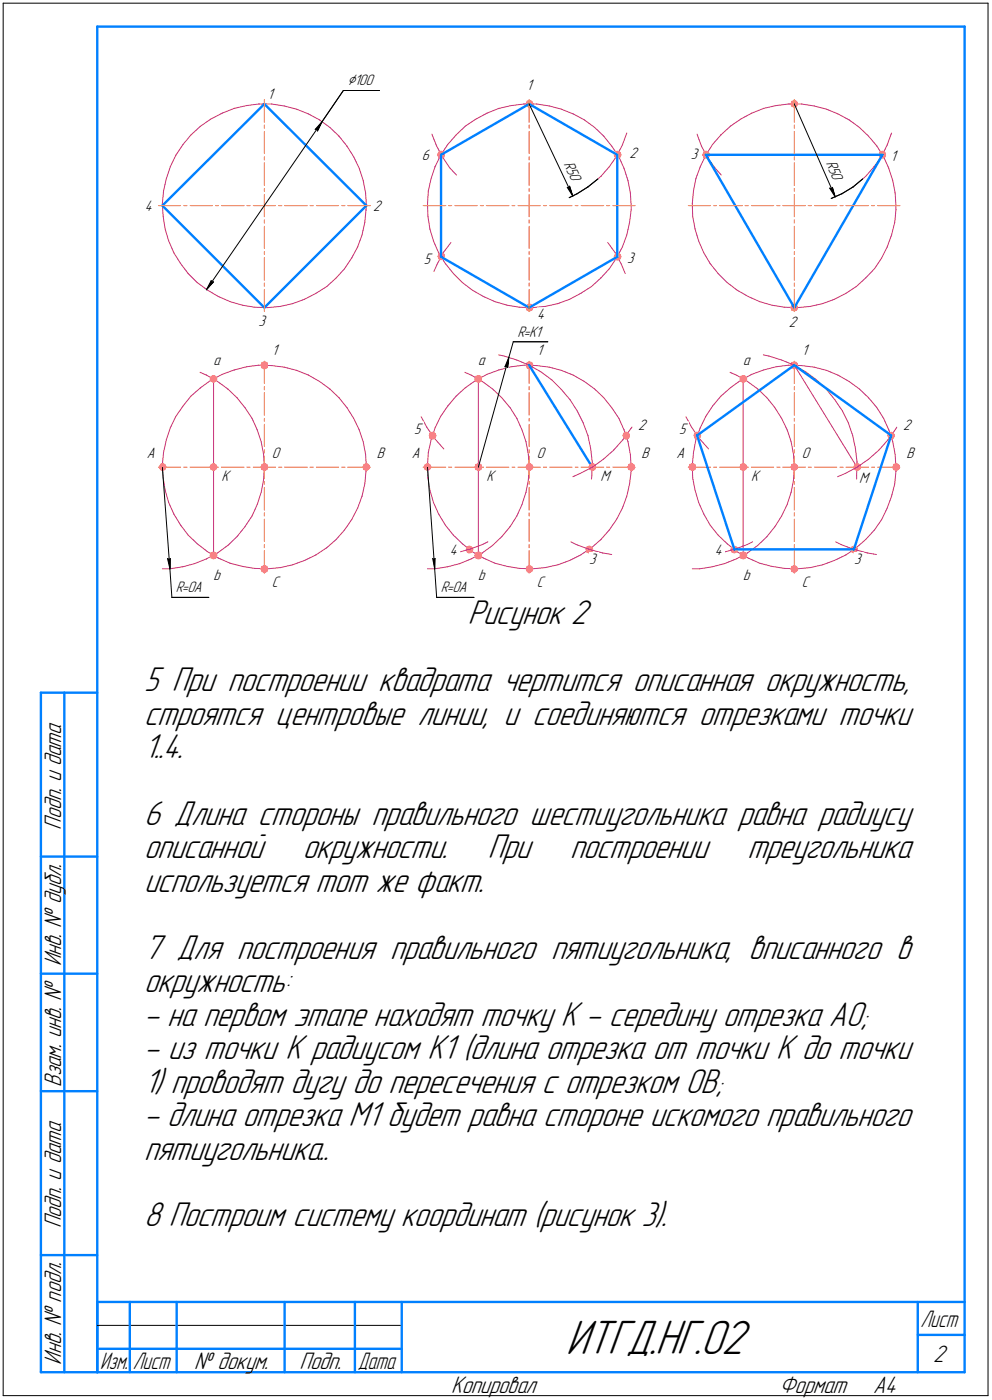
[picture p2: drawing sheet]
<svg xmlns="http://www.w3.org/2000/svg" width="212mm" height="299mm" viewBox="0 0 212 299" stroke-linecap="round" stroke-linejoin="round" font-family="sans-serif">
<defs><g id="words">
<text font-size="10.9" x="120.7" y="288.8">ИТГД.НГ.02</text>
<g font-size="7.8">
<text x="99.8" y="133.2">Рисунок 2</text>
<text x="30.7" y="147.4">5 При построении квадрата чертится описанная окружность,</text>
<text x="30.7" y="154.6">строятся центровые линии, и соединяются отрезками точки</text>
<text x="30.7" y="161.7">1..4.</text>
<text x="30.7" y="176">6 Длина стороны правильного шестиугольника равна радиусу</text>
<text x="30.7" y="183.1">описанной</text>
<text x="64.6" y="183.1">окружности.</text>
<text x="104.1" y="183.1">При</text>
<text x="121.6" y="183.1">построении</text>
<text x="159.4" y="183.1">треугольника</text>
<text x="30.7" y="190.2">используется тот же факт.</text>
<text x="30.7" y="204.5">7 Для построения правильного пятиугольника, вписанного в</text>
<text x="30.7" y="211.6">окружность:</text>
<text x="30.7" y="218.8">- на первом этапе находят точку К - середину отрезка АО;</text>
<text x="30.7" y="225.9">- из точки К радиусом K1 (длина отрезка от точки К до точки</text>
<text x="30.7" y="233.1">1) проводят дугу до пересечения с отрезком OB;</text>
<text x="30.7" y="240.2">- длина отрезка М1 будет равна стороне искомого правильного</text>
<text x="30.7" y="247.3">пятиугольника..</text>
<text x="30.7" y="261.6">8 Построим систему координат (рисунок 3).</text>
</g>
<g font-size="5.4">
<text x="13" y="177" transform="rotate(-90 13 177)">Подп. и дата</text>
<text x="13" y="206.1" transform="rotate(-90 13 206.1)">Инв. № дубл.</text>
<text x="13" y="231.8" transform="rotate(-90 13 231.8)">Взам. инв. №</text>
<text x="13" y="262" transform="rotate(-90 13 262)">Подп. и дата</text>
<text x="13" y="291.1" transform="rotate(-90 13 291.1)">Инв. № подл.</text>
<text x="41.4" y="292">№ докум.</text>
<text x="63.9" y="292">Подп.</text>
<text x="199" y="290.5">2</text>
<text x="96.3" y="297">Копировал</text>
<text x="166.3" y="297">Формат</text>
<text x="186.3" y="297">A4</text>
</g>
<g font-size="5.3">
<text x="196.4" y="283">Лист</text>
<text x="21.4" y="292">Изм.</text>
<text x="28.4" y="292">Лист</text>
<text x="76.4" y="292">Дата</text>
</g>
<text font-size="3.7" x="74.1" y="18.2">⌀100</text>
<g font-size="3.4">
<text x="57" y="21.1">1</text>
<text x="112.3" y="19.1">1</text>
<text x="90" y="34.2">6</text>
<text x="120.2" y="35.1" transform="rotate(65 120.2 35.1)">R50</text>
<text x="134.3" y="33.7">2</text>
<text x="147.4" y="33.9">3</text>
<text x="176.1" y="34.7" transform="rotate(66 176.1 34.7)">R50</text>
<text x="189.9" y="34.3">1</text>
<text x="30.9" y="45.1">4</text>
<text x="79.6" y="45">2</text>
<text x="90.4" y="56.2">5</text>
<text x="133.8" y="56">3</text>
<text x="55.1" y="69.5">3</text>
<text x="110.4" y="71.8">R=K1</text>
<text x="114.6" y="68.1">4</text>
<text x="168.3" y="69.8">2</text>
<text x="45.5" y="77.9">a</text>
<text x="58" y="75.8">1</text>
<text x="102" y="77.9">a</text>
<text x="114.5" y="75.8">1</text>
<text x="158.5" y="77.9">a</text>
<text x="171" y="75.8">1</text>
<text x="88.4" y="92.5">5</text>
<text x="136.1" y="91.6">2</text>
<text x="144.9" y="92.5">5</text>
<text x="192.6" y="91.6">2</text>
<text x="31.3" y="97.7">A</text>
<text x="58" y="97.7">О</text>
<text x="80.4" y="97.7">B</text>
<text x="87.8" y="97.7">A</text>
<text x="114.5" y="97.7">О</text>
<text x="136.9" y="97.7">B</text>
<text x="144.3" y="97.7">A</text>
<text x="171" y="97.7">О</text>
<text x="193.4" y="97.7">B</text>
<text x="47.3" y="102.6">K</text>
<text x="103.8" y="102.6">K</text>
<text x="128" y="102.6">M</text>
<text x="160.3" y="102.6">K</text>
<text x="183.2" y="103">M</text>
<text x="95.9" y="118.5">4</text>
<text x="152.4" y="118.5">4</text>
<text x="45.5" y="123.6">b</text>
<text x="58" y="125.3">C</text>
<text x="102" y="123.6">b</text>
<text x="114.5" y="125.3">C</text>
<text x="125.6" y="120.2">3</text>
<text x="158.5" y="123.6">b</text>
<text x="171" y="125.3">C</text>
<text x="182.1" y="120.2">3</text>
<text x="37.5" y="126.3">R=OA</text>
<text x="94" y="126.3">R=OA</text>
</g>
</g></defs>
<g fill="none" stroke="#000" stroke-width=".21">
<path d="M.7 .7h210zM.7 .7v297zM73.2 19.3h7.7zM73.2 19.3l-4.5 6.7zM210.7 .7v297zM67.2 27.6h.4zM67.6 27.6l.1 .3zM68.7 26l-24.7 35.8zM68.7 26l-1.5 1.6zM68.7 26l-1 1.9zM112.9 22.2l9.3 19.6zM121 40h.3z"/>
<path d="M121 40l1.2 1.8zM121.5 39.7l-.2 .3zM121.5 39.7l.7 2.1zM125.4 39.9l2.1-1.7zM169.4 22.2l8.7 19.8zM177.5 40l-.1 .2zM177.5 40l.6 2zM181.9 39.9l2.1-1.7zM45 59.9l-1 1.9zM45 59.9l.2 .3zM121.4 42.2l1.7-.9zM123.1 41.3l2.3-1.4z"/>
<path d="M177 40.1l.4 .1zM177 40.1l1.1 1.9zM177.3 42.3l2.3-1zM179.6 41.3l2.3-1.4zM45.2 60.2l.4-.1zM45.6 60.1l-1.6 1.7zM107.7 78.2l.3-.1zM108 78.1l.3 .3zM108.5 76.2l-6.5 23.5zM108.5 76.2l-.2 2.2zM108.5 76.2l-.8 2zM109.5 72.9l-1 3.3z"/>
<path d="M109.5 72.9h7.3zM34.6 99.7l1.6 21.6zM91.2 99.7l1.5 21.6zM35.7 119.1l.4 .3zM35.7 119.1l.5 2.2zM36.1 119.4l.2-.3zM36.3 119.1l-.1 2.2zM92.3 119.1l.4 2.2zM92.3 119.1l.2 .3zM92.5 119.4l.3-.3zM92.8 119.1l-.1 2.2zM36.2 121.3l.5 6.1z"/>
<path d="M36.7 127.4h7.8zM92.7 121.3l.4 6.1zM93.1 127.4h8zM.7 297.7h210zM20.7 282.7h65z"/>
</g>
<g fill="none" stroke="#0080ff" stroke-width=".51">
<path d="M20.7 5.7h185zM20.7 5.7v287zM205.7 5.7v287zM56.4 22.2l21.7 21.7zM94.1 33l18.8-10.8zM94.1 33v21.8zM112.9 22.2l18.8 10.8zM131.7 33v21.8zM150.5 33h37.7zM150.5 33l18.9 32.6zM188.2 33l-18.8 32.6zM34.6 43.9l21.8-21.7z"/>
<path d="M34.6 43.9l21.8 21.7zM78.1 43.9l-21.7 21.7zM94.1 54.8l18.8 10.8zM112.9 65.6l18.8-10.8zM112.9 77.9l13.4 21.8zM169.4 77.9l20.7 15zM148.7 92.9l7.9 24.3zM148.7 92.9l20.7-15zM190.1 92.9l-8 24.3zM156.6 117.2h25.5zM8.7 147.7v145zM8.7 147.7h12z"/>
<path d="M13.7 147.7v145zM8.7 182.7h12zM8.7 207.7h12zM8.7 232.7h12zM8.7 267.7h12zM20.7 277.7h185zM20.7 277.7v15zM27.7 277.7v15zM37.7 277.7v15zM60.7 277.7v15zM75.7 277.7v15zM85.7 277.7v15z"/>
<path d="M195.7 277.7v15zM8.7 292.7h12zM20.7 287.7h7zM20.7 292.7h185zM27.7 287.7h10zM37.7 287.7h23zM60.7 287.7h15zM75.7 287.7h10zM195.7 284.7h10z"/>
</g>
<g fill="none" stroke="#c52b79" stroke-width=".21">
<path d="M35.5 38.1l-.6 2.6zM36.3 35.6l-.8 2.5zM37.5 33.1l-1.2 2.5zM39 30.8l-1.5 2.3zM40.7 28.8l-1.7 2zM40.7 28.8l2.1-1.9zM42.8 26.9l2.2-1.5zM45 25.4l2.4-1.3zM47.4 24.1l2.6-1zM50 23.1l2.6-.6zM52.6 22.5l2.6-.3zM55.2 22.2h2.7z"/>
<path d="M57.9 22.2l2.7 .4zM60.6 22.6l2.6 .7zM63.2 23.3l2.6 1zM65.8 24.3l2.4 1.3zM68.2 25.6l2.2 1.6zM70.4 27.2l1.9 1.8zM72.3 29l1.7 2.2zM74 31.2l1.4 2.2zM75.4 33.4l1.2 2.5zM76.6 35.9l.9 2.6zM77.5 38.5l.5 2.6zM91.9 38.1l-.5 2.6z"/>
<path d="M92.1 28.6l1 2.6zM92.8 35.6l-.9 2.5zM93.1 31.2l1.3 2.3zM94 33.1l-1.2 2.5zM94.4 33.5l1.5 2.3zM95.5 30.8l-1.5 2.3zM95.9 35.8l1.5 1.5zM97.3 28.8l-1.8 2zM97.3 28.8l1.9-1.9zM99.2 26.9l2.3-1.5zM101.5 25.4l2.4-1.3zM103.9 24.1l2.5-1z"/>
<path d="M106.4 23.1l2.7-.6zM109.1 22.5l2.7-.3zM111.8 22.2h2.7zM114.5 22.2l2.7 .4zM117.2 22.6l2.5 .7zM119.7 23.3l2.6 1zM122.3 24.3l2.3 1.3zM124.6 25.6l2.2 1.6zM126.8 27.2l2 1.8zM127.5 38.2l.7-.6zM128.8 29l1.7 2.2zM130 35.6l-1.8 2z"/>
<path d="M130.5 31.2l1.5 2.2zM131.5 33.4l-1.5 2.2zM132 33.4l1.1 2.5zM132.8 30.9l-1.3 2.5zM133.1 35.9l.8 2.6zM133.7 28.4l-.9 2.5zM133.9 38.5l.6 2.6zM148.4 38.1l-.5 2.6zM148.7 28.6l.9 2.6zM149.4 35.6l-1 2.5zM149.6 31.2l1.3 2.3zM150.5 33.1l-1.1 2.5z"/>
<path d="M150.9 33.5l1.6 2.3zM152 30.8l-1.5 2.3zM152.5 35.8l1.3 1.5zM153.8 28.8l2-1.9zM153.8 28.8l-1.8 2zM155.8 26.9l2.2-1.5zM158 25.4l2.4-1.3zM160.4 24.1l2.5-1zM162.9 23.1l2.6-.6zM165.5 22.5l2.7-.3zM168.2 22.2h2.7zM170.9 22.2l2.8 .4z"/>
<path d="M173.7 22.6l2.6 .7zM176.3 23.3l2.4 1zM178.7 24.3l2.4 1.3zM181.1 25.6l2.2 1.6zM183.3 27.2l2 1.8zM184 38.2l.7-.6zM185.3 29l1.7 2.2zM186.4 35.6l-1.7 2zM187 31.2l1.5 2.2zM188 33.4l-1.6 2.2zM188.5 33.4l1.1 2.5zM189.2 30.9l-1.2 2.5z"/>
<path d="M189.6 35.9l.8 2.6zM190.2 28.4l-1 2.5zM190.4 38.5l.5 2.6zM34.6 43.4l.2 2.7zM34.8 46.1l.4 2.8zM34.9 40.7l-.3 2.7zM35.2 48.9l.8 2.5zM36 51.4l1.1 2.5zM37.1 53.9l1.4 2.3zM38.5 56.2l1.6 2.1zM40.1 58.3l2 2zM73.5 57.3l-1.8 2z"/>
<path d="M75 55l-1.5 2.3zM76.3 52.7l-1.3 2.3zM77.2 50.1l-.9 2.6zM77.8 47.4l-.6 2.7zM78 41.1l.1 2.8zM78.1 44.8l-.3 2.6zM78.1 43.9v.9zM91.2 43.4l.1 2.7zM91.3 46.1l.4 2.8zM91.4 40.7l-.2 2.7zM91.7 48.9l.8 2.5zM92.5 51.4l1.1 2.5z"/>
<path d="M93.3 56.2l-.8 1.7zM93.6 53.9l1.4 2.3zM94.6 53.8l-1.3 2.4zM95 56.2l1.7 2.1zM96.2 51.7l-1.6 2.1zM96.7 58.3l1.9 2zM129.6 51.7l1.6 2.2zM130 57.3l-1.8 2zM131.2 53.9l1.3 2.4zM131.5 55l-1.5 2.3zM132.5 56.3l.9 2zM132.8 52.7l-1.3 2.3z"/>
<path d="M133.7 50.1l-.9 2.6zM134.3 47.4l-.6 2.7zM134.5 41.1l.1 2.8zM134.6 44.8l-.3 2.6zM134.6 43.9v.9zM147.7 43.4v2.7zM147.7 46.1l.6 2.8zM147.9 40.7l-.2 2.7zM148.3 48.9l.7 2.5zM149 51.4l1.1 2.5zM150.1 53.9l1.4 2.3zM151.5 56.2l1.7 2.1z"/>
<path d="M153.2 58.3l1.9 2zM186.5 57.3l-1.8 2zM188 55l-1.5 2.3zM189.2 52.7l-1.2 2.3zM190.2 50.1l-1 2.6zM190.8 47.4l-.6 2.7zM190.9 41.1l.2 2.8zM191.1 44.8l-.3 2.6zM191.1 43.9v.9zM42.1 60.3l2.2 1.6zM42.7 79.4l1.3 .6zM44.3 61.9l2.3 1.3z"/>
<path d="M46.6 63.2l2.5 1.1zM47.4 79.8l2.6-.9zM49.1 64.3l2.6 .8zM50 78.9l2.6-.7zM51.7 65.1l2.7 .4zM52.6 78.2l2.6-.3zM54.4 65.5l2.7 .1zM55.2 77.9l2.7 .1zM57.1 65.6l2.7-.2zM57.9 78l2.7 .3zM59.8 65.4l2.6-.6zM60.6 78.3l2.6 .7z"/>
<path d="M62.4 64.8l2.5-1zM63.2 79l2.6 1zM64.9 63.8l2.5-1.2zM67.4 62.6l2.3-1.5zM69.7 61.1l2-1.8zM98.6 60.3l2.2 1.6zM99.1 79.4l1.4 .6zM100.8 61.9l2.3 1.3zM103.1 63.2l2.5 1.1zM103.9 79.8l2.5-.9zM105.6 64.3l2.6 .8zM106.3 75.7l1.2 .2z"/>
<path d="M106.4 78.9l2.7-.7zM107.5 75.9l2.7 .9zM108.2 65.1l2.6 .4zM109.1 78.2l2.7-.3zM110.2 76.8l2.7 1.1zM110.8 65.5l2.7 .1zM111.8 77.9l2.7 .1zM112.9 77.9l2.5 1.4zM113.5 65.6l2.7-.2zM114.5 78l2.7 .3zM115.4 79.3l2.3 1.7zM116.2 65.4l2.8-.6z"/>
<path d="M117.2 78.3l2.5 .7zM119 64.8l2.5-1zM119.7 79l2.6 1zM121.5 63.8l2.4-1.2zM123.9 62.6l2.3-1.5zM126.2 61.1l2-1.8zM155.1 60.3l2.1 1.6zM155.7 79.4l1.4 .6zM157.2 61.9l2.4 1.3zM159.6 63.2l2.5 1.1zM160.4 79.8l2.5-.9zM162.1 64.3l2.6 .8z"/>
<path d="M162.8 75.7l1.2 .2zM162.9 78.9l2.6-.7zM164 75.9l2.7 .9zM164.7 65.1l2.7 .4zM165.5 78.2l2.7-.3zM166.7 76.8l2.7 1.1zM167.4 65.5l2.7 .1zM168.2 77.9l2.7 .1zM169.4 77.9l2.5 1.4zM169.4 77.9l13.4 21.8zM170.1 65.6l2.7-.2zM170.9 78l2.8 .3z"/>
<path d="M171.9 79.3l2.3 1.7zM172.8 65.4l2.6-.6zM173.7 78.3l2.6 .7zM175.4 64.8l2.6-1zM176.3 79l2.4 1zM178 63.8l2.4-1.2zM180.4 62.6l2.2-1.5zM182.6 61.1l2.1-1.8zM34.6 99.2l.2 2.7zM34.9 96.5l-.3 2.7zM35.5 93.8l-.6 2.7zM36.3 91.3l-.8 2.5z"/>
<path d="M37.5 88.8l-1.2 2.5zM39 86.6l-1.5 2.2zM40.7 84.5l-1.7 2.1zM40.7 84.5l2.1-1.8zM42.8 82.7l2.2-1.6zM44 80l2.4 1.4zM45 81.1l2.4-1.3zM45.6 80.9v37.5zM46.4 81.4l2.2 1.6zM48.6 83l1.9 1.8zM50.5 84.8l1.7 2.2zM52.2 87l1.6 2.2z"/>
<path d="M53.8 89.2l1.1 2.5zM54.9 91.7l.8 2.5zM55.7 94.2l.5 2.7zM56.2 96.9l.2 2.8zM56.4 99.7l-.2 2.7zM65.8 80l2.4 1.4zM68.2 81.4l2.2 1.6zM70.4 83l1.9 1.8zM72.3 84.8l1.7 2.2zM74 87l1.4 2.2zM75.4 89.2l1.2 2.5zM76.6 91.7l.9 2.5z"/>
<path d="M77.5 94.2l.5 2.7zM78 96.9l.1 2.8zM78.1 99.7v.8zM89.8 88.9l1.2 2.2zM91 91.1l1.7 2.5zM91.2 99.2l.1 2.7zM91.4 96.5l-.2 2.7zM91.9 93.8l-.5 2.7zM92.7 93.6l2 2.2zM92.8 91.3l-.9 2.5zM94 88.8l-1.2 2.5zM95.5 86.6l-1.5 2.2z"/>
<path d="M97.3 84.5l-1.8 2.1zM97.3 84.5l1.9-1.8zM99.2 82.7l2.3-1.6zM100.5 80l2.4 1.4zM101.5 81.1l2.4-1.3zM102 80.9v37.5zM102.9 81.4l2.2 1.6zM105.1 83l1.9 1.8zM107 84.8l1.8 2.2zM108.8 87l1.4 2.2zM110.2 89.2l1.1 2.5zM111.3 91.7l.9 2.5z"/>
<path d="M112.2 94.2l.5 2.7zM112.7 96.9l.2 2.8zM112.9 99.7l-.2 2.7zM117.7 81l2 2.1zM119.7 83.1l1.9 2.2zM121.6 85.3l1.5 2.3zM122.3 80l2.3 1.4zM123.1 87.6l1.3 2.6zM124.4 90.2l1 2.7zM124.6 81.4l2.2 1.6zM125.4 92.9l.6 2.8zM126 95.7l.3 2.9z"/>
<path d="M126.3 98.6l-.1 2.8zM126.3 99.7l2.4-1.7zM126.8 83l2 1.8zM128.7 98l2.2-2zM128.8 84.8l1.7 2.2zM130.5 87l1.5 2.2zM132 89.2l1.1 2.5zM132.8 93.8l-1.9 2.2zM133.1 91.7l.8 2.5zM133.9 94.2l.6 2.7zM134.5 96.9l.1 2.8zM134.5 91.4l-1.7 2.4z"/>
<path d="M134.6 99.7v.8zM134.8 91.1l-.3 .3zM146.3 88.9l1.2 2.2zM147.5 91.1l1.7 2.5zM147.7 99.2v2.7zM147.9 96.5l-.2 2.7zM148.4 93.8l-.5 2.7zM149.2 93.6l1.9 2.2zM149.4 91.3l-1 2.5zM150.5 88.8l-1.1 2.5zM152 86.6l-1.5 2.2zM153.8 84.5l2-1.8z"/>
<path d="M153.8 84.5l-1.8 2.1zM155.8 82.7l2.2-1.6zM157.1 80l2.3 1.4zM158 81.1l2.4-1.3zM158.5 80.9v37.5zM159.4 81.4l2.2 1.6zM161.6 83l2 1.8zM163.6 84.8l1.7 2.2zM165.3 87l1.4 2.2zM166.7 89.2l1.2 2.5zM167.9 91.7l.8 2.5zM168.7 94.2l.5 2.7z"/>
<path d="M169.2 96.9l.2 2.8zM169.4 99.7l-.2 2.7zM174.2 81l2.1 2.1zM176.3 83.1l1.8 2.2zM178.1 85.3l1.6 2.3zM178.7 80l2.4 1.4zM179.7 87.6l1.2 2.6zM180.9 90.2l1 2.7zM181.1 81.4l2.2 1.6zM181.9 92.9l.6 2.8zM182.5 95.7l.3 2.9zM182.8 98.6l-.1 2.8z"/>
<path d="M182.8 99.7l2.5-1.7zM183.3 83l2 1.8zM185.3 84.8l1.7 2.2zM185.3 98l2.2-2zM187 87l1.5 2.2zM188.5 89.2l1.1 2.5zM189.4 93.8l-1.9 2.2zM189.6 91.7l.8 2.5zM190.4 94.2l.5 2.7zM190.9 96.9l.2 2.8zM191.1 99.7v.8zM191.1 91.4l-1.7 2.4z"/>
<path d="M191.3 91.1l-.2 .3zM34.8 101.9l.4 2.7zM35.2 104.6l.8 2.6zM36 107.2l1.1 2.4zM37.1 109.6l1.4 2.4zM38.5 112l1.6 2.1zM40.1 114.1l2 1.9zM42.1 116l2.2 1.7zM44 119.2l2.4-1.3zM44.3 117.7l2.3 1.3zM46.4 117.9l2.2-1.6zM46.6 119l2.5 1.1z"/>
<path d="M48.6 116.3l1.9-1.8zM52.2 112.4l-1.7 2.1zM53.8 110.1l-1.6 2.3zM54.9 107.6l-1.1 2.5zM55.7 105l-.8 2.6zM56.2 102.4l-.5 2.6zM64.9 119.5l2.5-1.1zM67.4 118.4l2.3-1.6zM69.7 116.8l2-1.7zM73.5 113l-1.8 2.1zM75 110.8l-1.5 2.2zM76.3 108.4l-1.3 2.4z"/>
<path d="M77.2 105.8l-.9 2.6zM77.8 103.2l-.6 2.6zM78.1 100.5l-.3 2.7zM91.3 101.9l.4 2.7zM91.7 104.6l.8 2.6zM92.5 107.2l1.1 2.4zM93.6 109.6l1.4 2.4zM95 112l1.7 2.1zM96.7 114.1l1.9 1.9zM96.9 118l.4-.1zM97.3 117.9l2.8-.7zM98.6 116l2.2 1.7z"/>
<path d="M100.1 117.2l2.8-1zM100.5 119.2l2.4-1.3zM100.8 117.7l2.3 1.3zM102.9 117.9l2.2-1.6zM102.9 116.2l1.2-.6zM103.1 119l2.5 1.1zM105.1 116.3l1.9-1.8zM108.8 112.4l-1.8 2.1zM110.2 110.1l-1.4 2.3zM111.3 107.6l-1.1 2.5zM112.2 105l-.9 2.6zM112.7 102.4l-.5 2.6z"/>
<path d="M121.5 119.5l2.4-1.1zM121.8 115.6l1.1 .6zM122.2 101.7l1.5-.7zM122.9 116.2l2.7 1zM123.7 101l2.6-1.3zM123.9 118.4l2.3-1.6zM125.6 117.2l2.9 .7zM126.2 116.8l2-1.7zM126.2 101.4v.8zM128.5 117.9l2 .4zM130 113l-1.8 2.1zM131.5 110.8l-1.5 2.2z"/>
<path d="M132.8 108.4l-1.3 2.4zM133.7 105.8l-.9 2.6zM134.3 103.2l-.6 2.6zM134.6 100.5l-.3 2.7zM147.7 101.9l.6 2.7zM148.3 104.6l.7 2.6zM149 107.2l1.1 2.4zM150.1 109.6l1.4 2.4zM151.5 112l1.7 2.1zM153.2 114.1l1.9 1.9zM153.4 118l.4-.1zM153.8 117.9l2.8-.7z"/>
<path d="M155.1 116l2.1 1.7zM156.6 117.2l2.7-1zM157.1 119.2l2.3-1.3zM157.2 117.7l2.4 1.3zM159.3 116.2l1.2-.6zM159.4 117.9l2.2-1.6zM159.6 119l2.5 1.1zM161.6 116.3l2-1.8zM165.3 112.4l-1.7 2.1zM166.7 110.1l-1.4 2.3zM167.9 107.6l-1.2 2.5zM168.7 105l-.8 2.6z"/>
<path d="M169.2 102.4l-.5 2.6zM178 119.5l2.4-1.1zM178.2 115.6l1.2 .6zM178.6 101.7l1.7-.7zM179.4 116.2l2.7 1zM180.3 101l2.5-1.3zM180.4 118.4l2.2-1.6zM182.1 117.2l2.9 .7zM182.6 116.8l2.1-1.7zM182.7 101.4v.8zM185 117.9l1.9 .4zM186.5 113l-1.8 2.1z"/>
<path d="M188 110.8l-1.5 2.2zM189.2 108.4l-1.2 2.4zM190.2 105.8l-1 2.6zM190.8 103.2l-.6 2.6zM191.1 100.5l-.3 2.7zM34.6 121.3h1.6zM36.2 121.3l2.7-.4zM38.9 120.9l2.6-.7zM41.5 120.2l2.5-1zM49.1 120.1l2.6 .7zM51.7 120.8l2.7 .4zM54.4 121.2l2.7 .1z"/>
<path d="M57.1 121.3l2.7-.2zM59.8 121.1l2.6-.6zM62.4 120.5l2.5-1zM91.2 121.3h1.5zM92.7 121.3l2.7-.4zM95.4 120.9l2.6-.7zM98 120.2l2.5-1zM105.6 120.1l2.6 .7zM108.2 120.8l2.6 .4zM110.8 121.2l2.7 .1zM113.5 121.3l2.7-.2zM116.2 121.1l2.8-.6z"/>
<path d="M119 120.5l2.5-1zM147.7 121.3h1.5zM149.2 121.3l2.7-.4zM151.9 120.9l2.6-.7zM154.5 120.2l2.6-1zM162.1 120.1l2.6 .7zM164.7 120.8l2.7 .4zM167.4 121.2l2.7 .1zM170.1 121.3l2.7-.2zM172.8 121.1l2.6-.6zM175.4 120.5l2.6-1z"/>
</g>
<g fill="none" stroke="#ff8000" stroke-width=".21">
<path d="M56.4 21.3v4.8zM56.4 26.7v.6zM56.4 28v4.8zM56.4 33.4v.7zM56.4 34.7v4.8zM112.9 21.3v4.8zM112.9 26.7v.6zM112.9 28v4.8zM112.9 33.4v.7zM112.9 34.7v4.8zM169.4 21.3v4.8zM169.4 26.7v.6z"/>
<path d="M169.4 28v4.8zM169.4 33.4v.7zM169.4 34.7v4.8zM33.8 43.9h4.7zM39.2 43.9h.7zM40.6 43.9h4.7zM46 43.9h.6zM47.2 43.9h4.9zM52.7 43.9h.6zM54 43.9h2.4zM56.4 54.9v4.9zM56.4 53.7v.6z"/>
<path d="M56.4 48.3v4.7zM56.4 46.9v.7zM56.4 43.9v2.3zM56.4 40.2v.6zM56.4 41.5v2.4zM56.4 43.9h2.4zM59.4 43.9h.7zM60.7 43.9h4.8zM66.1 43.9h.7zM67.5 43.9h4.7zM72.9 43.9h.7zM74.2 43.9h4.8z"/>
<path d="M90.3 43.9h4.8zM95.7 43.9h.7zM97 43.9h4.8zM102.4 43.9h.7zM103.7 43.9h4.8zM109.2 43.9h.6zM110.5 43.9h2.4zM112.9 54.9v4.9zM112.9 53.7v.6zM112.9 48.3v4.7zM112.9 46.9v.7zM112.9 43.9v2.3z"/>
<path d="M112.9 40.2v.6zM112.9 41.5v2.4zM112.9 43.9h2.3zM115.9 43.9h.7zM117.3 43.9h4.7zM122.7 43.9h.6zM124 43.9h4.8zM129.4 43.9h.6zM130.7 43.9h4.8zM146.8 43.9h4.8zM152.2 43.9h.6zM153.5 43.9h4.8z"/>
<path d="M158.9 43.9h.7zM160.3 43.9h4.7zM165.7 43.9h.7zM167 43.9h2.4zM169.4 54.9v4.9zM169.4 53.7v.6zM169.4 48.3v4.7zM169.4 46.9v.7zM169.4 43.9v2.3zM169.4 40.2v.6zM169.4 41.5v2.4zM169.4 43.9h2.4z"/>
<path d="M172.4 43.9h.7zM173.7 43.9h4.8zM179.2 43.9h.6zM180.4 43.9h4.9zM185.9 43.9h.6zM187.2 43.9h4.7zM56.4 61.7v4.8zM56.4 60.4v.6zM56.4 77v4.8zM112.9 61.7v4.8zM112.9 60.4v.6zM112.9 77v4.8z"/>
<path d="M169.4 61.7v4.8zM169.4 60.4v.6zM169.4 77v4.8zM33.8 99.7h4.7zM39.2 99.7h.7zM40.6 99.7h4.7zM46 99.7h.6zM47.2 99.7h4.9zM52.7 99.7h.6zM54 99.7h2.4zM56.4 99.7v2.3zM56.4 82.5v.6z"/>
<path d="M56.4 83.7v4.9zM56.4 89.2v.6zM56.4 90.5v4.7zM56.4 95.9v.7zM56.4 97.3v2.4zM56.4 99.7h2.4zM59.4 99.7h.7zM60.7 99.7h4.8zM66.1 99.7h.7zM67.5 99.7h4.7zM72.9 99.7h.7zM74.2 99.7h4.8z"/>
<path d="M90.3 99.7h4.8zM95.7 99.7h.7zM97 99.7h4.8zM102.4 99.7h.7zM103.7 99.7h4.8zM109.2 99.7h.6zM110.5 99.7h2.4zM112.9 99.7v2.3zM112.9 82.5v.6zM112.9 83.7v4.9zM112.9 89.2v.6zM112.9 90.5v4.7z"/>
<path d="M112.9 95.9v.7zM112.9 97.3v2.4zM112.9 99.7h2.3zM115.9 99.7h.7zM117.3 99.7h4.7zM122.7 99.7h.6zM124 99.7h4.8zM129.4 99.7h.6zM130.7 99.7h4.8zM146.8 99.7h4.8zM152.2 99.7h.6zM153.5 99.7h4.8z"/>
<path d="M158.9 99.7h.7zM160.3 99.7h4.7zM165.7 99.7h.7zM167 99.7h2.4zM169.4 99.7v2.3zM169.4 82.5v.6zM169.4 83.7v4.9zM169.4 89.2v.6zM169.4 90.5v4.7zM169.4 95.9v.7zM169.4 97.3v2.4zM169.4 99.7h2.4z"/>
<path d="M172.4 99.7h.7zM173.7 99.7h4.8zM179.2 99.7h.6zM180.4 99.7h4.9zM185.9 99.7h.6zM187.2 99.7h4.7zM56.4 117.4v4.9zM56.4 116.2v.6zM56.4 110.7v4.8zM56.4 109.4v.7zM56.4 104v4.8zM56.4 102.7v.6z"/>
<path d="M112.9 117.4v4.9zM112.9 116.2v.6zM112.9 110.7v4.8zM112.9 109.4v.7zM112.9 104v4.8zM112.9 102.7v.6zM169.4 117.4v4.9zM169.4 116.2v.6zM169.4 110.7v4.8zM169.4 109.4v.7zM169.4 104v4.8zM169.4 102.7v.6z"/>
</g>
<g fill="#ff8080" stroke="#ff8080" stroke-width=".21">
<path d="M93.9 32.3h.4zM93.7 32.3h.8zM93.5 32.4h1.2zM93.5 32.5h1.2zM93.5 32.6h1.2zM93.4 32.7h1.3zM93.4 32.8h1.4zM93.3 32.9h1.5zM93.3 32.9h1.5zM93.2 33h1.6zM93.3 33.1h1.5zM93.3 33.2h1.5zM93.4 33.3h1.4zM93.4 33.4h1.3zM93.5 33.4h1.2zM93.5 33.5h1.2zM93.5 33.6h1.2zM93.8 33.7h.6z"/>
<path d="M131.5 32.3h.4zM131.3 32.3h.8zM131.1 32.4h1.1zM131.1 32.5h1.2zM131.1 32.6h1.2zM131.1 32.7h1.3zM131.1 32.8h1.3zM131 32.9h1.5zM131 32.9h1.5zM130.9 33h1.6zM131 33.1h1.5zM131 33.2h1.5zM131.1 33.3h1.3zM131.1 33.4h1.3zM131.1 33.4h1.2zM131.1 33.5h1.2zM131.1 33.6h1.1zM131.4 33.7h.6z"/>
<path d="M112.7 21.4h.4zM112.5 21.5h.8zM112.4 21.6h1.1zM112.4 21.7h1.1zM112.4 21.8h1.1zM112.3 21.8h1.3zM112.3 21.9h1.3zM112.2 22h1.5zM112.2 22.1h1.5zM112.1 22.2h1.6zM112.2 22.3h1.5zM112.2 22.4h1.4zM112.3 22.4h1.3zM112.3 22.5h1.2zM112.4 22.6h1.1zM112.4 22.7h1.1zM112.5 22.8h.8zM112.7 22.9h.4z"/>
<path d="M93.9 53.9h.4zM93.7 54h.8zM93.6 54.1h1.1zM93.6 54.2h1.1zM93.6 54.3h1.1zM93.5 54.4h1.3zM93.5 54.4h1.3zM93.4 54.5h1.5zM93.4 54.6h1.5zM93.3 54.7h1.6zM93.4 54.8h1.5zM93.4 54.9h1.4zM93.5 54.9h1.3zM93.5 55h1.2zM93.6 55.1h1.1zM93.6 55.2h1.1zM93.7 55.3h.8zM93.9 55.4h.4z"/>
<path d="M112.7 64.9h.4zM112.5 64.9h.8zM112.4 65h1.1zM112.4 65.1h1.1zM112.4 65.2h1.1zM112.3 65.3h1.3zM112.3 65.4h1.3zM112.2 65.4h1.5zM112.2 65.5h1.5zM112.1 65.6h1.6zM112.2 65.7h1.5zM112.2 65.8h1.5zM112.3 65.9h1.3zM112.3 66h1.3zM112.4 66h1.1zM112.4 66.1h1.1zM112.4 66.2h1.1zM112.6 66.3h.6z"/>
<path d="M131.5 54h.4zM131.3 54.1h.8zM131.1 54.2h1.1zM131.1 54.3h1.2zM131.1 54.4h1.2zM131.1 54.4h1.3zM131.1 54.5h1.3zM131 54.6h1.5zM131 54.7h1.5zM130.9 54.8h1.6zM131 54.9h1.5zM131 54.9h1.4zM131.1 55h1.3zM131.1 55.1h1.2zM131.1 55.2h1.2zM131.1 55.3h1.1zM131.3 55.4h.8zM131.5 55.5h.4z"/>
<path d="M150.4 32.3h.4zM150.2 32.3h.8zM150 32.4h1.1zM150 32.5h1.2zM150 32.6h1.2zM149.9 32.7h1.4zM149.9 32.8h1.4zM149.9 32.9h1.5zM149.9 32.9h1.5zM149.8 33h1.6zM149.9 33.1h1.5zM149.9 33.2h1.5zM149.9 33.3h1.4zM149.9 33.4h1.4zM150 33.4h1.2zM150 33.5h1.2zM150 33.6h1.1zM150.3 33.7h.6z"/>
<path d="M188 32.3h.4zM187.9 32.3h.7zM187.6 32.4h1.1zM187.6 32.5h1.2zM187.6 32.6h1.2zM187.5 32.7h1.4zM187.5 32.8h1.4zM187.5 32.9h1.5zM187.5 32.9h1.5zM187.4 33h1.6zM187.5 33.1h1.5zM187.5 33.2h1.5zM187.5 33.3h1.4zM187.5 33.4h1.4zM187.6 33.4h1.2zM187.6 33.5h1.2zM187.6 33.6h1.1zM188 33.7h.5z"/>
<path d="M169.2 21.4h.4zM169.1 21.5h.7zM168.8 21.6h1.1zM168.8 21.7h1.2zM168.8 21.8h1.2zM168.7 21.8h1.4zM168.7 21.9h1.4zM168.7 22h1.5zM168.7 22.1h1.5zM168.6 22.2h1.6zM168.7 22.3h1.5zM168.7 22.4h1.4zM168.7 22.4h1.4zM168.7 22.5h1.3zM168.8 22.6h1.2zM168.8 22.7h1.1zM169.1 22.8h.7zM169.2 22.9h.4z"/>
<path d="M169.2 64.9h.4zM169.1 64.9h.7zM168.8 65h1.1zM168.8 65.1h1.2zM168.8 65.2h1.2zM168.7 65.3h1.4zM168.7 65.4h1.4zM168.7 65.4h1.5zM168.7 65.5h1.5zM168.6 65.6h1.6zM168.7 65.7h1.5zM168.7 65.8h1.5zM168.7 65.9h1.4zM168.7 66h1.4zM168.8 66h1.2zM168.8 66.1h1.2zM168.8 66.2h1.1zM169.2 66.3h.5z"/>
<path d="M56.1 77.2h.6zM55.8 77.3h1.2zM55.8 77.4h1.3zM55.8 77.5h1.3zM55.7 77.6h1.4zM55.7 77.6h1.4zM55.6 77.7h1.5zM55.6 77.8h1.5zM55.5 77.9h1.6zM55.6 78h1.5zM55.6 78.1h1.5zM55.7 78.1h1.4zM55.7 78.2h1.4zM55.8 78.3h1.3zM55.8 78.4h1.3zM55.8 78.5h1.2zM56 78.6h.8zM56.2 78.7h.4z"/>
<path d="M56.2 98.9h.4zM56 99h.8zM55.8 99.1h1.2zM55.8 99.1h1.3zM55.8 99.2h1.3zM55.7 99.3h1.4zM55.7 99.4h1.5zM55.6 99.5h1.6zM55.6 99.6h1.6zM55.5 99.7h1.7zM55.6 99.7h1.6zM55.6 99.8h1.6zM55.7 99.9h1.4zM55.7 100h1.4zM55.8 100.1h1.3zM55.8 100.2h1.2zM56 100.2h.8zM56.2 100.3h.4z"/>
<path d="M78 98.9h.3zM77.8 99h.7zM77.6 99.1h1.1zM77.6 99.1h1.1zM77.6 99.2h1.1zM77.5 99.3h1.3zM77.5 99.4h1.3zM77.4 99.5h1.5zM77.4 99.6h1.5zM77.3 99.7h1.6zM77.4 99.7h1.5zM77.4 99.8h1.4zM77.5 99.9h1.3zM77.5 100h1.2zM77.6 100.1h1.1zM77.6 100.2h1.1zM77.8 100.2h.7zM78 100.3h.3z"/>
<path d="M34.5 98.9h.4zM34.3 99h.8zM34.1 99.1h1.1zM34.1 99.1h1.2zM34.1 99.2h1.2zM34 99.3h1.4zM34 99.4h1.4zM34 99.5h1.5zM34 99.6h1.5zM33.9 99.7h1.6zM34 99.7h1.5zM34 99.8h1.4zM34 99.9h1.4zM34 100h1.3zM34.1 100.1h1.2zM34.1 100.2h1.1zM34.3 100.2h.8zM34.5 100.3h.4z"/>
<path d="M56.2 120.6h.4zM56 120.7h.8zM55.8 120.8h1.2zM55.8 120.9h1.3zM55.7 121h1.4zM55.7 121.1h1.4zM55.6 121.2h1.6zM55.6 121.2h1.6zM55.5 121.3h1.7zM55.6 121.4h1.6zM55.6 121.5h1.6zM55.7 121.6h1.5zM55.7 121.7h1.4zM55.8 121.8h1.3zM55.8 121.8h1.3zM55.8 121.9h1.2zM56 122h.8zM56.2 122.1h.4z"/>
<path d="M45.4 98.9h.3zM45.2 99h.7zM45 99.1h1.1zM45 99.1h1.1zM45 99.2h1.1zM44.9 99.3h1.3zM44.9 99.4h1.3zM44.8 99.5h1.5zM44.8 99.6h1.5zM44.7 99.7h1.6zM44.8 99.7h1.5zM44.8 99.8h1.4zM44.9 99.9h1.3zM44.9 100h1.2zM45 100.1h1.1zM45 100.2h1.1zM45.2 100.2h.7zM45.4 100.3h.3z"/>
<path d="M45.4 80.1h.3zM45.2 80.2h.7zM45 80.3h1.1zM45 80.3h1.1zM45 80.4h1.1zM44.9 80.5h1.3zM44.9 80.6h1.3zM44.8 80.7h1.5zM44.8 80.8h1.5zM44.7 80.9h1.6zM44.8 80.9h1.5zM44.8 81h1.4zM44.9 81.1h1.3zM44.9 81.2h1.2zM45 81.3h1.1zM45 81.4h1.1zM45.2 81.4h.7zM45.4 81.5h.3z"/>
<path d="M45.3 117.8h.5zM45 117.9h1.1zM45 117.9h1.1zM45 118h1.1zM44.9 118.1h1.3zM44.9 118.2h1.3zM44.8 118.3h1.5zM44.8 118.4h1.5zM44.7 118.4h1.6zM44.8 118.5h1.5zM44.8 118.6h1.5zM44.9 118.7h1.3zM44.9 118.8h1.3zM45 118.9h1.1zM45 119h1.1zM45 119h1.1zM45.2 119.1h.7zM45.4 119.2h.3z"/>
<path d="M112.6 77.2h.6zM112.4 77.3h1.1zM112.4 77.4h1.1zM112.4 77.5h1.1zM112.3 77.6h1.3zM112.3 77.6h1.3zM112.2 77.7h1.5zM112.2 77.8h1.5zM112.1 77.9h1.6zM112.2 78h1.5zM112.2 78.1h1.5zM112.3 78.1h1.3zM112.3 78.2h1.3zM112.4 78.3h1.1zM112.4 78.4h1.1zM112.4 78.5h1.1zM112.5 78.6h.8zM112.7 78.7h.4z"/>
<path d="M112.7 98.9h.4zM112.5 99h.8zM112.4 99.1h1.1zM112.4 99.1h1.1zM112.4 99.2h1.1zM112.3 99.3h1.3zM112.3 99.4h1.3zM112.2 99.5h1.5zM112.2 99.6h1.5zM112.1 99.7h1.6zM112.2 99.7h1.5zM112.2 99.8h1.4zM112.3 99.9h1.3zM112.3 100h1.2zM112.4 100.1h1.1zM112.4 100.2h1.1zM112.5 100.2h.8zM112.7 100.3h.4z"/>
<path d="M134.5 98.9h.4zM134.3 99h.7zM134 99.1h1.2zM134 99.1h1.3zM134 99.2h1.3zM133.9 99.3h1.4zM133.9 99.4h1.5zM133.9 99.5h1.5zM133.9 99.6h1.5zM133.8 99.7h1.6zM133.9 99.7h1.5zM133.9 99.8h1.5zM133.9 99.9h1.4zM133.9 100h1.4zM134 100.1h1.3zM134 100.2h1.2zM134.3 100.2h.7zM134.5 100.3h.4z"/>
<path d="M91 98.9h.4zM90.8 99h.7zM90.6 99.1h1.1zM90.6 99.1h1.2zM90.6 99.2h1.2zM90.5 99.3h1.4zM90.5 99.4h1.4zM90.4 99.5h1.5zM90.4 99.6h1.5zM90.3 99.7h1.6zM90.4 99.7h1.5zM90.4 99.8h1.5zM90.5 99.9h1.4zM90.5 100h1.3zM90.6 100.1h1.2zM90.6 100.2h1.1zM90.8 100.2h.7zM91 100.3h.4z"/>
<path d="M112.7 120.6h.4zM112.5 120.7h.8zM112.4 120.8h1.1zM112.4 120.9h1.1zM112.3 121h1.2zM112.3 121.1h1.3zM112.2 121.2h1.4zM112.2 121.2h1.5zM112.1 121.3h1.6zM112.2 121.4h1.5zM112.2 121.5h1.5zM112.3 121.6h1.3zM112.3 121.7h1.3zM112.4 121.8h1.1zM112.4 121.8h1.1zM112.4 121.9h1.1zM112.5 122h.8zM112.7 122.1h.4z"/>
<path d="M101.9 98.9h.4zM101.7 99h.7zM101.4 99.1h1.2zM101.4 99.1h1.3zM101.4 99.2h1.3zM101.3 99.3h1.4zM101.3 99.4h1.5zM101.3 99.5h1.5zM101.3 99.6h1.5zM101.2 99.7h1.6zM101.3 99.7h1.5zM101.3 99.8h1.5zM101.3 99.9h1.4zM101.3 100h1.4zM101.4 100.1h1.3zM101.4 100.2h1.2zM101.7 100.2h.7zM101.9 100.3h.4z"/>
<path d="M101.9 80.1h.4zM101.7 80.2h.7zM101.4 80.3h1.2zM101.4 80.3h1.3zM101.4 80.4h1.3zM101.3 80.5h1.4zM101.3 80.6h1.5zM101.3 80.7h1.5zM101.3 80.8h1.5zM101.2 80.9h1.6zM101.3 80.9h1.5zM101.3 81h1.5zM101.3 81.1h1.4zM101.3 81.2h1.4zM101.4 81.3h1.3zM101.4 81.4h1.2zM101.7 81.4h.7zM101.9 81.5h.4z"/>
<path d="M101.8 117.8h.6zM101.4 117.9h1.2zM101.4 117.9h1.3zM101.4 118h1.3zM101.3 118.1h1.4zM101.3 118.2h1.5zM101.3 118.3h1.5zM101.3 118.4h1.5zM101.2 118.4h1.6zM101.3 118.5h1.5zM101.3 118.6h1.5zM101.3 118.7h1.5zM101.3 118.8h1.4zM101.4 118.9h1.3zM101.4 119h1.3zM101.4 119h1.2zM101.7 119.1h.7zM101.9 119.2h.4z"/>
<path d="M126.2 98.9h.4zM126 99h.7zM125.7 99.1h1.2zM125.7 99.1h1.3zM125.7 99.2h1.3zM125.6 99.3h1.4zM125.6 99.4h1.5zM125.6 99.5h1.5zM125.6 99.6h1.5zM125.5 99.7h1.6zM125.6 99.7h1.5zM125.6 99.8h1.5zM125.6 99.9h1.4zM125.6 100h1.4zM125.7 100.1h1.3zM125.7 100.2h1.2zM126 100.2h.7zM126.2 100.3h.4z"/>
<path d="M92 92.2h.5zM91.9 92.3h.7zM91.6 92.4h1.2zM91.6 92.5h1.3zM91.6 92.5h1.3zM91.5 92.6h1.5zM91.5 92.7h1.5zM91.5 92.8h1.5zM91.4 92.9h1.6zM91.5 93h1.5zM91.5 93h1.5zM91.5 93.1h1.5zM91.6 93.2h1.4zM91.6 93.3h1.3zM91.6 93.4h1.3zM91.6 93.5h1.2zM91.9 93.6h.7zM92 93.6h.5z"/>
<path d="M133.3 92.2h.5zM133.2 92.3h.7zM133 92.4h1.1zM133 92.5h1.2zM132.9 92.5h1.3zM132.9 92.6h1.4zM132.8 92.7h1.5zM132.8 92.8h1.6zM132.8 92.9h1.6zM132.8 93h1.6zM132.8 93h1.6zM132.9 93.1h1.4zM132.9 93.2h1.4zM133 93.3h1.2zM133 93.4h1.2zM133 93.5h1.1zM133.2 93.6h.7zM133.3 93.6h.5z"/>
<path d="M125.5 116.5h.4zM125.3 116.6h.8zM125.1 116.7h1.1zM125.1 116.8h1.2zM125.1 116.8h1.2zM125 116.9h1.4zM125 117h1.4zM125 117.1h1.5zM124.9 117.2h1.6zM125 117.3h1.5zM125 117.3h1.5zM125 117.4h1.4zM125.1 117.5h1.3zM125.1 117.6h1.2zM125.1 117.7h1.2zM125.1 117.8h1.1zM125.3 117.9h.8zM125.5 117.9h.4z"/>
<path d="M99.9 116.5h.4zM99.7 116.6h.8zM99.6 116.7h1.1zM99.6 116.8h1.2zM99.5 116.8h1.3zM99.5 116.9h1.3zM99.4 117h1.4zM99.4 117.1h1.5zM99.3 117.2h1.6zM99.4 117.3h1.5zM99.4 117.3h1.5zM99.5 117.4h1.3zM99.5 117.5h1.3zM99.6 117.6h1.2zM99.6 117.7h1.2zM99.6 117.8h1.1zM99.7 117.9h.8zM99.9 117.9h.4z"/>
<path d="M169.2 77.2h.5zM168.8 77.3h1.1zM168.8 77.4h1.2zM168.8 77.5h1.2zM168.7 77.6h1.4zM168.7 77.6h1.4zM168.7 77.7h1.5zM168.7 77.8h1.5zM168.6 77.9h1.6zM168.7 78h1.5zM168.7 78.1h1.5zM168.7 78.1h1.4zM168.7 78.2h1.4zM168.8 78.3h1.2zM168.8 78.4h1.2zM168.8 78.5h1.1zM169.1 78.6h.7zM169.2 78.7h.4z"/>
<path d="M169.2 98.9h.4zM169.1 99h.7zM168.8 99.1h1.1zM168.8 99.1h1.2zM168.8 99.2h1.2zM168.7 99.3h1.4zM168.7 99.4h1.4zM168.7 99.5h1.5zM168.7 99.6h1.5zM168.6 99.7h1.6zM168.7 99.7h1.5zM168.7 99.8h1.4zM168.7 99.9h1.4zM168.7 100h1.3zM168.8 100.1h1.2zM168.8 100.2h1.1zM169.1 100.2h.7zM169.2 100.3h.4z"/>
<path d="M190.9 98.9h.4zM190.8 99h.7zM190.5 99.1h1.2zM190.5 99.1h1.3zM190.5 99.2h1.3zM190.5 99.3h1.4zM190.4 99.4h1.5zM190.4 99.5h1.5zM190.4 99.6h1.5zM190.3 99.7h1.6zM190.4 99.7h1.5zM190.4 99.8h1.5zM190.4 99.9h1.5zM190.5 100h1.3zM190.5 100.1h1.3zM190.5 100.2h1.2zM190.8 100.2h.7zM190.9 100.3h.4z"/>
<path d="M147.5 98.9h.4zM147.3 99h.8zM147.1 99.1h1.2zM147.1 99.1h1.2zM147.1 99.2h1.2zM147 99.3h1.3zM147 99.4h1.4zM146.9 99.5h1.5zM146.9 99.6h1.5zM146.8 99.7h1.6zM146.9 99.7h1.5zM146.9 99.8h1.5zM147 99.9h1.3zM147 100h1.3zM147.1 100.1h1.2zM147.1 100.2h1.2zM147.3 100.2h.8zM147.5 100.3h.4z"/>
<path d="M169.2 120.6h.4zM169.1 120.7h.7zM168.8 120.8h1.1zM168.8 120.9h1.2zM168.7 121h1.3zM168.7 121.1h1.4zM168.7 121.2h1.4zM168.7 121.2h1.5zM168.6 121.3h1.6zM168.7 121.4h1.5zM168.7 121.5h1.5zM168.7 121.6h1.4zM168.7 121.7h1.4zM168.8 121.8h1.2zM168.8 121.8h1.2zM168.8 121.9h1.1zM169.1 122h.7zM169.2 122.1h.4z"/>
<path d="M158.3 98.9h.4zM158.2 99h.7zM157.9 99.1h1.2zM157.9 99.1h1.3zM157.9 99.2h1.3zM157.9 99.3h1.4zM157.8 99.4h1.5zM157.8 99.5h1.5zM157.8 99.6h1.5zM157.7 99.7h1.6zM157.8 99.7h1.5zM157.8 99.8h1.5zM157.8 99.9h1.5zM157.9 100h1.3zM157.9 100.1h1.3zM157.9 100.2h1.2zM158.2 100.2h.7zM158.3 100.3h.4z"/>
<path d="M158.3 80.1h.4zM158.2 80.2h.7zM157.9 80.3h1.2zM157.9 80.3h1.3zM157.9 80.4h1.3zM157.9 80.5h1.4zM157.8 80.6h1.5zM157.8 80.7h1.5zM157.8 80.8h1.5zM157.7 80.9h1.6zM157.8 80.9h1.5zM157.8 81h1.5zM157.8 81.1h1.5zM157.9 81.2h1.3zM157.9 81.3h1.3zM157.9 81.4h1.2zM158.2 81.4h.7zM158.3 81.5h.4z"/>
<path d="M158.2 117.8h.6zM157.9 117.9h1.2zM157.9 117.9h1.3zM157.9 118h1.3zM157.9 118.1h1.4zM157.8 118.2h1.5zM157.8 118.3h1.5zM157.8 118.4h1.5zM157.7 118.4h1.6zM157.8 118.5h1.5zM157.8 118.6h1.5zM157.8 118.7h1.5zM157.9 118.8h1.4zM157.9 118.9h1.3zM157.9 119h1.3zM157.9 119h1.2zM158.2 119.1h.7zM158.3 119.2h.4z"/>
<path d="M182.6 98.9h.4zM182.5 99h.7zM182.2 99.1h1.2zM182.2 99.1h1.3zM182.2 99.2h1.3zM182.2 99.3h1.4zM182.1 99.4h1.5zM182.1 99.5h1.5zM182.1 99.6h1.5zM182 99.7h1.6zM182.1 99.7h1.5zM182.1 99.8h1.5zM182.1 99.9h1.5zM182.2 100h1.3zM182.2 100.1h1.3zM182.2 100.2h1.2zM182.5 100.2h.7zM182.6 100.3h.4z"/>
<path d="M148.5 92.2h.4zM148.3 92.3h.8zM148.2 92.4h1.1zM148.2 92.5h1.2zM148.1 92.5h1.3zM148.1 92.6h1.3zM148 92.7h1.4zM148 92.8h1.5zM147.9 92.9h1.6zM148 93h1.5zM148 93h1.5zM148.1 93.1h1.3zM148.1 93.2h1.3zM148.2 93.3h1.2zM148.2 93.4h1.2zM148.2 93.5h1.1zM148.3 93.6h.8zM148.5 93.6h.4z"/>
<path d="M189.9 92.2h.3zM189.7 92.3h.7zM189.5 92.4h1.1zM189.5 92.5h1.2zM189.4 92.5h1.3zM189.4 92.6h1.4zM189.3 92.7h1.5zM189.3 92.8h1.5zM189.2 92.9h1.6zM189.3 93h1.5zM189.3 93h1.5zM189.4 93.1h1.4zM189.4 93.2h1.4zM189.5 93.3h1.2zM189.5 93.4h1.2zM189.5 93.5h1.1zM189.7 93.6h.7zM189.9 93.6h.3z"/>
<path d="M181.9 116.5h.5zM181.8 116.6h.7zM181.6 116.7h1.1zM181.6 116.8h1.2zM181.5 116.8h1.3zM181.5 116.9h1.4zM181.4 117h1.5zM181.4 117.1h1.6zM181.4 117.2h1.6zM181.4 117.3h1.6zM181.4 117.3h1.6zM181.5 117.4h1.4zM181.5 117.5h1.4zM181.6 117.6h1.2zM181.6 117.7h1.2zM181.6 117.8h1.1zM181.8 117.9h.7zM181.9 117.9h.5z"/>
<path d="M156.5 116.5h.3zM156.3 116.6h.7zM156 116.7h1.1zM156 116.8h1.2zM156 116.8h1.2zM156 116.9h1.3zM155.9 117h1.4zM155.9 117.1h1.5zM155.8 117.2h1.6zM155.9 117.3h1.5zM155.9 117.3h1.5zM156 117.4h1.3zM156 117.5h1.3zM156 117.6h1.2zM156 117.7h1.2zM156 117.8h1.1zM156.3 117.9h.7zM156.5 117.9h.3z"/>
</g>
<g fill="#fff" stroke="#fff" stroke-width=".21">
<path d="M45 59.6h.1zM44.9 59.7h.4zM44.9 59.8h.5zM44.8 59.9h.8zM44.8 59.9h.8zM44.7 60h1.1zM44.7 60.1h1.2zM44.6 60.2h1.3zM44.6 60.3h1.2zM44.5 60.4h1.2zM44.5 60.5h1.1zM44.4 60.5h1.2zM44.4 60.6h1.1zM44.4 60.7h1zM44.4 60.8h.9zM44.3 60.9h.9zM44.2 61h.9zM44.2 61h.8zM44.2 61.1h.8zM44.2 61.2h.7zM44.2 61.3h.6zM44.1 61.4h.6zM44.1 61.5h.4zM44.1 61.6h.3zM44.1 61.6h.2z"/>
<path d="M68.4 26.2h.3zM68.3 26.2h.4zM68.2 26.3h.5zM68 26.4h.6zM68 26.5h.6zM67.9 26.6h.7zM67.8 26.7h.8zM67.7 26.8h.8zM67.6 26.8h.9zM67.6 26.9h.9zM67.5 27h.9zM67.4 27.1h1zM67.3 27.2h1zM67.2 27.3h1.1zM67.1 27.3h1.1zM67.1 27.4h1.1zM67 27.5h1.2zM66.9 27.6h1.3zM67.1 27.7h1.1zM67.1 27.8h1zM67.2 27.9h.9zM67.3 27.9h.7zM67.5 28h.5zM67.6 28.1h.3zM67.7 28.2h.2z"/>
<path d="M74.2 15.7h5.9zM74.2 15.8h5.9zM74.2 15.9h5.9zM74.2 16h5.9zM74.2 16.1h5.9zM74.2 16.2h5.9zM74.2 16.3h5.9zM74.2 16.3h5.9zM74.2 16.4h5.9zM74.2 16.5h5.9zM74.2 16.6h5.9zM74.2 16.7h5.9zM74.2 16.8h5.9zM74.2 16.8h5.9zM74.2 16.9h5.9zM74.2 17h5.9zM74.2 17.1h5.9zM74.2 17.2h5.9zM74.2 17.3h5.9zM74.2 17.4h5.9zM74.2 17.4h5.9zM74.2 17.5h5.9zM74.2 17.6h5.9zM74.2 17.7h5.9zM74.2 17.8h5.9zM74.2 17.9h5.9zM74.2 17.9h5.9zM74.2 18h5.9zM74.2 18.1h5.9zM74.2 18.2h5.9zM74.2 18.3h5.9zM74.2 18.4h5.9zM74.2 18.5h5.9zM74.2 18.5h5.9zM74.2 18.6h5.9zM74.2 18.7h5.9zM74.2 18.8h5.9z"/>
<path d="M121.5 39.5h.3zM121.3 39.5h.5zM121.2 39.6h.6zM121 39.7h.8zM120.8 39.8h1zM120.6 39.9h1.2zM120.7 40h1.1zM120.8 40h1.1zM120.9 40.1h1zM120.9 40.2h1zM121 40.3h.9zM121.1 40.4h.9zM121.1 40.5h.9zM121.2 40.6h.8zM121.2 40.6h.8zM121.2 40.7h.9zM121.3 40.8h.8zM121.4 40.9h.7zM121.4 41h.7zM121.5 41.1h.7zM121.6 41.1h.6zM121.6 41.2h.6zM121.7 41.3h.5zM121.8 41.4h.4zM121.8 41.5h.4zM121.9 41.6h.3zM122 41.7h.2z"/>
<path d="M122.3 34.1h.2zM122.1 34.2h.4zM121.9 34.3h.7zM121.8 34.4h.8zM121.5 34.5h1.2zM121.3 34.5h1.4zM121.2 34.6h1.6zM121 34.7h1.8zM120.8 34.8h2.1zM120.6 34.9h2.3zM120.4 35h2.5zM120.2 35.1h2.7zM120.1 35.1h2.9zM119.9 35.2h3.1zM119.6 35.3h3.5zM119.7 35.4h3.4zM119.7 35.5h3.4zM119.8 35.6h3.4zM119.8 35.6h3.4zM119.9 35.7h3.4zM119.9 35.8h3.4zM120 35.9h3.4zM120 36h3.4zM120.1 36.1h3.3zM120.1 36.2h3.3zM120.1 36.2h3.4zM120.1 36.3h3.4zM120.2 36.4h3.4zM120.2 36.5h3.4zM120.3 36.6h3.4zM120.3 36.7h3.4zM120.3 36.7h3.5zM120.4 36.8h3.4zM120.4 36.9h3.4zM120.5 37h3.4zM120.5 37.1h3.4zM120.6 37.2h3.4zM120.6 37.3h3.4zM120.6 37.3h3.4zM120.6 37.4h3.4zM120.7 37.5h3.4zM120.7 37.6h3.4zM120.8 37.7h3.4zM120.8 37.8h3.4zM120.9 37.8h3.4zM120.9 37.9h3.4zM121 38h3.4zM121 38.1h3.4zM121 38.2h3.5zM121.1 38.3h3.4zM121.1 38.4h3.4zM121.2 38.4h3.1zM121.2 38.5h2.9zM121.2 38.6h2.8zM121.2 38.7h2.6zM121.3 38.8h2.2zM121.3 38.9h2.1zM121.4 38.9h1.8zM121.4 39h1.6zM121.5 39.1h1.4zM121.5 39.2h1.1zM121.6 39.3h.8zM121.6 39.4h.7zM121.7 39.5h.4zM121.7 39.5h.2z"/>
<path d="M177.5 39.7h.2zM177.4 39.8h.3zM177.2 39.9h.5zM177 40h.8zM176.7 40h1.1zM176.8 40.1h1zM176.9 40.2h1zM176.9 40.3h1zM177 40.4h.9zM177 40.5h1zM177 40.6h1zM177.1 40.6h.9zM177.1 40.7h1zM177.2 40.8h.9zM177.2 40.9h.9zM177.3 41h.8zM177.4 41.1h.7zM177.4 41.1h.7zM177.5 41.2h.6zM177.5 41.3h.6zM177.5 41.4h.6zM177.5 41.5h.6zM177.7 41.6h.4zM177.8 41.7h.3zM177.9 41.7h.2zM178 41.8h.1z"/>
<path d="M178.1 33.8h.3zM178 33.9h.4zM177.8 34h.7zM177.6 34h.9zM177.4 34.1h1.2zM177.2 34.2h1.4zM177 34.3h1.6zM176.9 34.4h1.7zM176.7 34.5h1.9zM176.4 34.5h2.3zM176.3 34.6h2.4zM176.1 34.7h2.7zM175.9 34.8h2.9zM175.8 34.9h3.1zM175.5 35h3.4zM175.6 35.1h3.4zM175.6 35.1h3.4zM175.7 35.2h3.3zM175.7 35.3h3.4zM175.8 35.4h3.3zM175.8 35.5h3.4zM175.8 35.6h3.4zM175.9 35.6h3.3zM175.9 35.7h3.3zM175.9 35.8h3.4zM175.9 35.9h3.4zM176 36h3.3zM176 36.1h3.4zM176 36.2h3.4zM176.1 36.2h3.4zM176.1 36.3h3.4zM176.2 36.4h3.4zM176.2 36.5h3.4zM176.3 36.6h3.4zM176.3 36.7h3.4zM176.3 36.7h3.4zM176.4 36.8h3.3zM176.4 36.9h3.3zM176.4 37h3.4zM176.4 37.1h3.4zM176.4 37.2h3.5zM176.5 37.3h3.4zM176.5 37.3h3.5zM176.6 37.4h3.4zM176.6 37.5h3.4zM176.7 37.6h3.4zM176.7 37.7h3.4zM176.7 37.8h3.5zM176.8 37.8h3.4zM176.8 37.9h3.5zM176.9 38h3.4zM176.9 38.1h3.4zM177 38.2h3.1zM177 38.3h2.9zM177 38.4h2.7zM177 38.4h2.5zM177 38.5h2.3zM177.1 38.6h2.1zM177.1 38.7h1.9zM177.2 38.8h1.5zM177.2 38.9h1.4zM177.2 38.9h1.2zM177.3 39h.9zM177.3 39.1h.7zM177.4 39.2h.4zM177.4 39.3h.2z"/>
<path d="M58 73.3h1.7zM58 73.4h1.7zM58 73.5h1.7zM58 73.6h1.7zM58 73.7h1.7zM58 73.7h1.7zM58 73.8h1.7zM58 73.9h1.7zM58 74h1.7zM58 74.1h1.7zM58 74.2h1.7zM58 74.3h1.7zM58 74.3h1.7zM58 74.4h1.7zM58 74.5h1.7zM58 74.6h1.7zM58 74.7h1.7zM58 74.8h1.7zM58 74.8h1.7zM58 74.9h1.7zM58 75h1.7zM58 75.1h1.7zM58 75.2h1.7zM58 75.3h1.7zM58 75.4h1.7zM58 75.4h1.7zM58 75.5h1.7zM58 75.6h1.7zM58 75.7h1.7zM58 75.8h1.7zM58 75.9h1.7zM58 75.9h1.7zM58 76h1.7zM58 76.1h1.7zM58 76.2h1.7zM58 76.3h1.7zM58 76.4h1.7z"/>
<path d="M58 95.2h2.2zM58 95.3h2.2zM58 95.4h2.2zM58 95.5h2.2zM58 95.6h2.2zM58 95.7h2.2zM58 95.8h2.2zM58 95.8h2.2zM58 95.9h2.2zM58 96h2.2zM58 96.1h2.2zM58 96.2h2.2zM58 96.3h2.2zM58 96.4h2.2zM58 96.4h2.2zM58 96.5h2.2zM58 96.6h2.2zM58 96.7h2.2zM58 96.8h2.2zM58 96.9h2.2zM58 96.9h2.2zM58 97h2.2zM58 97.1h2.2zM58 97.2h2.2zM58 97.3h2.2zM58 97.4h2.2zM58 97.5h2.2zM58 97.5h2.2zM58 97.6h2.2zM58 97.7h2.2zM58 97.8h2.2zM58 97.9h2.2zM58 98h2.2zM58 98h2.2zM58 98.1h2.2zM58 98.2h2.2z"/>
<path d="M80.3 95.2h2.2zM80.3 95.3h2.2zM80.3 95.4h2.2zM80.3 95.5h2.2zM80.3 95.6h2.2zM80.3 95.7h2.2zM80.3 95.8h2.2zM80.3 95.8h2.2zM80.3 95.9h2.2zM80.3 96h2.2zM80.3 96.1h2.2zM80.3 96.2h2.2zM80.3 96.3h2.2zM80.3 96.4h2.2zM80.3 96.4h2.2zM80.3 96.5h2.2zM80.3 96.6h2.2zM80.3 96.7h2.2zM80.3 96.8h2.2zM80.3 96.9h2.2zM80.3 96.9h2.2zM80.3 97h2.2zM80.3 97.1h2.2zM80.3 97.2h2.2zM80.3 97.3h2.2zM80.3 97.4h2.2zM80.3 97.5h2.2zM80.3 97.5h2.2zM80.3 97.6h2.2zM80.3 97.7h2.2zM80.3 97.8h2.2zM80.3 97.9h2.2zM80.3 98h2.2zM80.3 98h2.2zM80.3 98.1h2.2zM80.3 98.2h2.2z"/>
<path d="M31.3 95.2h2.4zM31.3 95.3h2.4zM31.3 95.4h2.4zM31.3 95.5h2.4zM31.3 95.6h2.4zM31.3 95.7h2.4zM31.3 95.8h2.4zM31.3 95.8h2.4zM31.3 95.9h2.4zM31.3 96h2.4zM31.3 96.1h2.4zM31.3 96.2h2.4zM31.3 96.3h2.4zM31.3 96.4h2.4zM31.3 96.4h2.4zM31.3 96.5h2.4zM31.3 96.6h2.4zM31.3 96.7h2.4zM31.3 96.8h2.4zM31.3 96.9h2.4zM31.3 96.9h2.4zM31.3 97h2.4zM31.3 97.1h2.4zM31.3 97.2h2.4zM31.3 97.3h2.4zM31.3 97.4h2.4zM31.3 97.5h2.4zM31.3 97.5h2.4zM31.3 97.6h2.4zM31.3 97.7h2.4zM31.3 97.8h2.4zM31.3 97.9h2.4zM31.3 98h2.4zM31.3 98h2.4zM31.3 98.1h2.4zM31.3 98.2h2.4z"/>
<path d="M58 122.9h2zM58 122.9h2zM58 123h2zM58 123.1h2zM58 123.2h2zM58 123.3h2zM58 123.4h2zM58 123.4h2zM58 123.5h2zM58 123.6h2zM58 123.7h2zM58 123.8h2zM58 123.9h2zM58 124h2zM58 124h2zM58 124.1h2zM58 124.2h2zM58 124.3h2zM58 124.4h2zM58 124.5h2zM58 124.5h2zM58 124.6h2zM58 124.7h2zM58 124.8h2zM58 124.9h2zM58 125h2zM58 125.1h2zM58 125.1h2zM58 125.2h2zM58 125.3h2zM58 125.4h2zM58 125.5h2zM58 125.6h2zM58 125.6h2zM58 125.7h2zM58 125.8h2zM58 125.9h2z"/>
<path d="M47.2 100.2h2.2zM47.2 100.2h2.2zM47.2 100.3h2.2zM47.2 100.4h2.2zM47.2 100.5h2.2zM47.2 100.6h2.2zM47.2 100.7h2.2zM47.2 100.8h2.2zM47.2 100.8h2.2zM47.2 100.9h2.2zM47.2 101h2.2zM47.2 101.1h2.2zM47.2 101.2h2.2zM47.2 101.3h2.2zM47.2 101.3h2.2zM47.2 101.4h2.2zM47.2 101.5h2.2zM47.2 101.6h2.2zM47.2 101.7h2.2zM47.2 101.8h2.2zM47.2 101.9h2.2zM47.2 101.9h2.2zM47.2 102h2.2zM47.2 102.1h2.2zM47.2 102.2h2.2zM47.2 102.3h2.2zM47.2 102.4h2.2zM47.2 102.4h2.2zM47.2 102.5h2.2zM47.2 102.6h2.2zM47.2 102.7h2.2zM47.2 102.8h2.2zM47.2 102.9h2.2zM47.2 103h2.2zM47.2 103h2.2zM47.2 103.1h2.2z"/>
<path d="M45.6 121.2h1.9zM45.6 121.2h1.9zM45.6 121.3h1.9zM45.6 121.4h1.9zM45.6 121.5h1.9zM45.6 121.6h1.9zM45.6 121.7h1.9zM45.6 121.8h1.9zM45.6 121.8h1.9zM45.6 121.9h1.9zM45.6 122h1.9zM45.6 122.1h1.9zM45.6 122.2h1.9zM45.6 122.3h1.9zM45.6 122.3h1.9zM45.6 122.4h1.9zM45.6 122.5h1.9zM45.6 122.6h1.9zM45.6 122.7h1.9zM45.6 122.8h1.9zM45.6 122.9h1.9zM45.6 122.9h1.9zM45.6 123h1.9zM45.6 123.1h1.9zM45.6 123.2h1.9zM45.6 123.3h1.9zM45.6 123.4h1.9zM45.6 123.4h1.9zM45.6 123.5h1.9zM45.6 123.6h1.9zM45.6 123.7h1.9zM45.6 123.8h1.9zM45.6 123.9h1.9zM45.6 124h1.9zM45.6 124h1.9zM45.6 124.1h1.9zM45.6 124.2h1.9z"/>
<path d="M45.6 75.4h1.9zM45.6 75.5h1.9zM45.6 75.6h1.9zM45.6 75.7h1.9zM45.6 75.8h1.9zM45.6 75.9h1.9zM45.6 75.9h1.9zM45.6 76h1.9zM45.6 76.1h1.9zM45.6 76.2h1.9zM45.6 76.3h1.9zM45.6 76.4h1.9zM45.6 76.5h1.9zM45.6 76.5h1.9zM45.6 76.6h1.9zM45.6 76.7h1.9zM45.6 76.8h1.9zM45.6 76.9h1.9zM45.6 77h1.9zM45.6 77h1.9zM45.6 77.1h1.9zM45.6 77.2h1.9zM45.6 77.3h1.9zM45.6 77.4h1.9zM45.6 77.5h1.9zM45.6 77.6h1.9zM45.6 77.6h1.9zM45.6 77.7h1.9zM45.6 77.8h1.9zM45.6 77.9h1.9zM45.6 78h1.9zM45.6 78.1h1.9zM45.6 78.1h1.9zM45.6 78.2h1.9zM45.6 78.3h1.9zM45.6 78.4h1.9zM45.6 78.5h1.9z"/>
<path d="M35.5 119h1.1zM35.6 119h1zM35.6 119.1h1zM35.6 119.2h1zM35.6 119.3h1zM35.6 119.4h1zM35.6 119.5h1zM35.6 119.5h1zM35.6 119.6h1zM35.6 119.7h1zM35.7 119.8h.9zM35.7 119.9h.9zM35.7 120h.9zM35.7 120.1h.9zM35.7 120.1h.9zM35.8 120.2h.8zM35.8 120.3h.8zM35.8 120.4h.8zM35.8 120.5h.7zM35.8 120.6h.7zM35.9 120.6h.6zM36 120.7h.5zM36 120.8h.4zM36.1 120.9h.3zM36.1 121h.3zM36.2 121.1h.1zM36.2 121.2h.1z"/>
<path d="M37.5 123.9h6.2zM37.5 124h6.2zM37.5 124h6.2zM37.5 124.1h6.2zM37.5 124.2h6.2zM37.5 124.3h6.2zM37.5 124.4h6.2zM37.5 124.5h6.2zM37.5 124.5h6.2zM37.5 124.6h6.2zM37.5 124.7h6.2zM37.5 124.8h6.2zM37.5 124.9h6.2zM37.5 125h6.2zM37.5 125.1h6.2zM37.5 125.1h6.2zM37.5 125.2h6.2zM37.5 125.3h6.2zM37.5 125.4h6.2zM37.5 125.5h6.2zM37.5 125.6h6.2zM37.5 125.6h6.2zM37.5 125.7h6.2zM37.5 125.8h6.2zM37.5 125.9h6.2zM37.5 126h6.2zM37.5 126.1h6.2zM37.5 126.2h6.2zM37.5 126.2h6.2zM37.5 126.3h6.2zM37.5 126.4h6.2zM37.5 126.5h6.2zM37.5 126.6h6.2zM37.5 126.7h6.2zM37.5 126.7h6.2zM37.5 126.8h6.2zM37.5 126.9h6.2z"/>
<path d="M114.5 73.3h1.7zM114.5 73.4h1.7zM114.5 73.5h1.7zM114.5 73.6h1.7zM114.5 73.7h1.7zM114.5 73.7h1.7zM114.5 73.8h1.7zM114.5 73.9h1.7zM114.5 74h1.7zM114.5 74.1h1.7zM114.5 74.2h1.7zM114.5 74.3h1.7zM114.5 74.3h1.7zM114.5 74.4h1.7zM114.5 74.5h1.7zM114.5 74.6h1.7zM114.5 74.7h1.7zM114.5 74.8h1.7zM114.5 74.8h1.7zM114.5 74.9h1.7zM114.5 75h1.7zM114.5 75.1h1.7zM114.5 75.2h1.7zM114.5 75.3h1.7zM114.5 75.4h1.7zM114.5 75.4h1.7zM114.5 75.5h1.7zM114.5 75.6h1.7zM114.5 75.7h1.7zM114.5 75.8h1.7zM114.5 75.9h1.7zM114.5 75.9h1.7zM114.5 76h1.7zM114.5 76.1h1.7zM114.5 76.2h1.7zM114.5 76.3h1.7zM114.5 76.4h1.7z"/>
<path d="M114.5 95.2h2.2zM114.5 95.3h2.2zM114.5 95.4h2.2zM114.5 95.5h2.2zM114.5 95.6h2.2zM114.5 95.7h2.2zM114.5 95.8h2.2zM114.5 95.8h2.2zM114.5 95.9h2.2zM114.5 96h2.2zM114.5 96.1h2.2zM114.5 96.2h2.2zM114.5 96.3h2.2zM114.5 96.4h2.2zM114.5 96.4h2.2zM114.5 96.5h2.2zM114.5 96.6h2.2zM114.5 96.7h2.2zM114.5 96.8h2.2zM114.5 96.9h2.2zM114.5 96.9h2.2zM114.5 97h2.2zM114.5 97.1h2.2zM114.5 97.2h2.2zM114.5 97.3h2.2zM114.5 97.4h2.2zM114.5 97.5h2.2zM114.5 97.5h2.2zM114.5 97.6h2.2zM114.5 97.7h2.2zM114.5 97.8h2.2zM114.5 97.9h2.2zM114.5 98h2.2zM114.5 98h2.2zM114.5 98.1h2.2zM114.5 98.2h2.2z"/>
<path d="M136.8 95.2h2.2zM136.8 95.3h2.2zM136.8 95.4h2.2zM136.8 95.5h2.2zM136.8 95.6h2.2zM136.8 95.7h2.2zM136.8 95.8h2.2zM136.8 95.8h2.2zM136.8 95.9h2.2zM136.8 96h2.2zM136.8 96.1h2.2zM136.8 96.2h2.2zM136.8 96.3h2.2zM136.8 96.4h2.2zM136.8 96.4h2.2zM136.8 96.5h2.2zM136.8 96.6h2.2zM136.8 96.7h2.2zM136.8 96.8h2.2zM136.8 96.9h2.2zM136.8 96.9h2.2zM136.8 97h2.2zM136.8 97.1h2.2zM136.8 97.2h2.2zM136.8 97.3h2.2zM136.8 97.4h2.2zM136.8 97.5h2.2zM136.8 97.5h2.2zM136.8 97.6h2.2zM136.8 97.7h2.2zM136.8 97.8h2.2zM136.8 97.9h2.2zM136.8 98h2.2zM136.8 98h2.2zM136.8 98.1h2.2zM136.8 98.2h2.2z"/>
<path d="M87.8 95.2h2.4zM87.8 95.3h2.4zM87.8 95.4h2.4zM87.8 95.5h2.4zM87.8 95.6h2.4zM87.8 95.7h2.4zM87.8 95.8h2.4zM87.8 95.8h2.4zM87.8 95.9h2.4zM87.8 96h2.4zM87.8 96.1h2.4zM87.8 96.2h2.4zM87.8 96.3h2.4zM87.8 96.4h2.4zM87.8 96.4h2.4zM87.8 96.5h2.4zM87.8 96.6h2.4zM87.8 96.7h2.4zM87.8 96.8h2.4zM87.8 96.9h2.4zM87.8 96.9h2.4zM87.8 97h2.4zM87.8 97.1h2.4zM87.8 97.2h2.4zM87.8 97.3h2.4zM87.8 97.4h2.4zM87.8 97.5h2.4zM87.8 97.5h2.4zM87.8 97.6h2.4zM87.8 97.7h2.4zM87.8 97.8h2.4zM87.8 97.9h2.4zM87.8 98h2.4zM87.8 98h2.4zM87.8 98.1h2.4zM87.8 98.2h2.4z"/>
<path d="M114.5 122.9h2zM114.5 122.9h2zM114.5 123h2zM114.5 123.1h2zM114.5 123.2h2zM114.5 123.3h2zM114.5 123.4h2zM114.5 123.4h2zM114.5 123.5h2zM114.5 123.6h2zM114.5 123.7h2zM114.5 123.8h2zM114.5 123.9h2zM114.5 124h2zM114.5 124h2zM114.5 124.1h2zM114.5 124.2h2zM114.5 124.3h2zM114.5 124.4h2zM114.5 124.5h2zM114.5 124.5h2zM114.5 124.6h2zM114.5 124.7h2zM114.5 124.8h2zM114.5 124.9h2zM114.5 125h2zM114.5 125.1h2zM114.5 125.1h2zM114.5 125.2h2zM114.5 125.3h2zM114.5 125.4h2zM114.5 125.5h2zM114.5 125.6h2zM114.5 125.6h2zM114.5 125.7h2zM114.5 125.8h2zM114.5 125.9h2z"/>
<path d="M103.7 100.2h2.2zM103.7 100.2h2.2zM103.7 100.3h2.2zM103.7 100.4h2.2zM103.7 100.5h2.2zM103.7 100.6h2.2zM103.7 100.7h2.2zM103.7 100.8h2.2zM103.7 100.8h2.2zM103.7 100.9h2.2zM103.7 101h2.2zM103.7 101.1h2.2zM103.7 101.2h2.2zM103.7 101.3h2.2zM103.7 101.3h2.2zM103.7 101.4h2.2zM103.7 101.5h2.2zM103.7 101.6h2.2zM103.7 101.7h2.2zM103.7 101.8h2.2zM103.7 101.9h2.2zM103.7 101.9h2.2zM103.7 102h2.2zM103.7 102.1h2.2zM103.7 102.2h2.2zM103.7 102.3h2.2zM103.7 102.4h2.2zM103.7 102.4h2.2zM103.7 102.5h2.2zM103.7 102.6h2.2zM103.7 102.7h2.2zM103.7 102.8h2.2zM103.7 102.9h2.2zM103.7 103h2.2zM103.7 103h2.2zM103.7 103.1h2.2z"/>
<path d="M102 121.2h2zM102 121.2h2zM102 121.3h2zM102 121.4h2zM102 121.5h2zM102 121.6h2zM102 121.7h2zM102 121.8h2zM102 121.8h2zM102 121.9h2zM102 122h2zM102 122.1h2zM102 122.2h2zM102 122.3h2zM102 122.3h2zM102 122.4h2zM102 122.5h2zM102 122.6h2zM102 122.7h2zM102 122.8h2zM102 122.9h2zM102 122.9h2zM102 123h2zM102 123.1h2zM102 123.2h2zM102 123.3h2zM102 123.4h2zM102 123.4h2zM102 123.5h2zM102 123.6h2zM102 123.7h2zM102 123.8h2zM102 123.9h2zM102 124h2zM102 124h2zM102 124.1h2zM102 124.2h2z"/>
<path d="M102 75.4h2zM102 75.5h2zM102 75.6h2zM102 75.7h2zM102 75.8h2zM102 75.9h2zM102 75.9h2zM102 76h2zM102 76.1h2zM102 76.2h2zM102 76.3h2zM102 76.4h2zM102 76.5h2zM102 76.5h2zM102 76.6h2zM102 76.7h2zM102 76.8h2zM102 76.9h2zM102 77h2zM102 77h2zM102 77.1h2zM102 77.2h2zM102 77.3h2zM102 77.4h2zM102 77.5h2zM102 77.6h2zM102 77.6h2zM102 77.7h2zM102 77.8h2zM102 77.9h2zM102 78h2zM102 78.1h2zM102 78.1h2zM102 78.2h2zM102 78.3h2zM102 78.4h2zM102 78.5h2z"/>
<path d="M92 119h1zM92.1 119h.9zM92.1 119.1h.9zM92.1 119.2h.9zM92.1 119.3h.9zM92.1 119.4h.9zM92.1 119.5h.9zM92.2 119.5h.8zM92.2 119.6h.8zM92.2 119.7h.8zM92.2 119.8h.8zM92.2 119.9h.8zM92.2 120h.8zM92.3 120.1h.7zM92.3 120.1h.7zM92.3 120.2h.7zM92.3 120.3h.7zM92.3 120.4h.7zM92.3 120.5h.7zM92.3 120.6h.7zM92.4 120.6h.6zM92.5 120.7h.5zM92.5 120.8h.4zM92.5 120.9h.4zM92.5 121h.4zM92.6 121.1h.2zM92.6 121.2h.2z"/>
<path d="M94 123.9h6.2zM94 124h6.2zM94 124h6.2zM94 124.1h6.2zM94 124.2h6.2zM94 124.3h6.2zM94 124.4h6.2zM94 124.5h6.2zM94 124.5h6.2zM94 124.6h6.2zM94 124.7h6.2zM94 124.8h6.2zM94 124.9h6.2zM94 125h6.2zM94 125.1h6.2zM94 125.1h6.2zM94 125.2h6.2zM94 125.3h6.2zM94 125.4h6.2zM94 125.5h6.2zM94 125.6h6.2zM94 125.6h6.2zM94 125.7h6.2zM94 125.8h6.2zM94 125.9h6.2zM94 126h6.2zM94 126.1h6.2zM94 126.2h6.2zM94 126.2h6.2zM94 126.3h6.2zM94 126.4h6.2zM94 126.5h6.2zM94 126.6h6.2zM94 126.7h6.2zM94 126.7h6.2zM94 126.8h6.2zM94 126.9h6.2z"/>
<path d="M108.5 76.4h.1zM108.4 76.5h.2zM108.3 76.5h.3zM108.3 76.6h.3zM108.2 76.7h.4zM108.1 76.8h.5zM108 76.9h.6zM108 77h.6zM108 77h.6zM107.9 77.1h.7zM107.9 77.2h.7zM107.9 77.3h.7zM107.9 77.4h.7zM107.9 77.5h.7zM107.8 77.6h.8zM107.8 77.6h.8zM107.8 77.7h.8zM107.7 77.8h.9zM107.7 77.9h.8zM107.6 78h.9zM107.6 78.1h.9zM107.6 78.1h.9zM107.5 78.2h1zM107.5 78.3h1zM107.4 78.4h1.1zM107.7 78.5h.8zM107.9 78.6h.6z"/>
<path d="M110.4 69.3h5.5zM110.4 69.4h5.5zM110.4 69.5h5.5zM110.4 69.6h5.5zM110.4 69.7h5.5zM110.4 69.8h5.5zM110.4 69.8h5.5zM110.4 69.9h5.5zM110.4 70h5.5zM110.4 70.1h5.5zM110.4 70.2h5.5zM110.4 70.3h5.5zM110.4 70.4h5.5zM110.4 70.4h5.5zM110.4 70.5h5.5zM110.4 70.6h5.5zM110.4 70.7h5.5zM110.4 70.8h5.5zM110.4 70.9h5.5zM110.4 71h5.5zM110.4 71h5.5zM110.4 71.1h5.5zM110.4 71.2h5.5zM110.4 71.3h5.5zM110.4 71.4h5.5zM110.4 71.5h5.5zM110.4 71.5h5.5zM110.4 71.6h5.5zM110.4 71.7h5.5zM110.4 71.8h5.5zM110.4 71.9h5.5zM110.4 72h5.5zM110.4 72.1h5.5zM110.4 72.1h5.5zM110.4 72.2h5.5zM110.4 72.3h5.5zM110.4 72.4h5.5z"/>
<path d="M128 100.2h2.6zM128 100.2h2.6zM128 100.3h2.6zM128 100.4h2.6zM128 100.5h2.6zM128 100.6h2.6zM128 100.7h2.6zM128 100.8h2.6zM128 100.8h2.6zM128 100.9h2.6zM128 101h2.6zM128 101.1h2.6zM128 101.2h2.6zM128 101.3h2.6zM128 101.3h2.6zM128 101.4h2.6zM128 101.5h2.6zM128 101.6h2.6zM128 101.7h2.6zM128 101.8h2.6zM128 101.9h2.6zM128 101.9h2.6zM128 102h2.6zM128 102.1h2.6zM128 102.2h2.6zM128 102.3h2.6zM128 102.4h2.6zM128 102.4h2.6zM128 102.5h2.6zM128 102.6h2.6zM128 102.7h2.6zM128 102.8h2.6zM128 102.9h2.6zM128 103h2.6zM128 103h2.6zM128 103.1h2.6z"/>
<path d="M136.1 89.2h2.2zM136.1 89.3h2.2zM136.1 89.4h2.2zM136.1 89.5h2.2zM136.1 89.6h2.2zM136.1 89.7h2.2zM136.1 89.7h2.2zM136.1 89.8h2.2zM136.1 89.9h2.2zM136.1 90h2.2zM136.1 90.1h2.2zM136.1 90.2h2.2zM136.1 90.3h2.2zM136.1 90.3h2.2zM136.1 90.4h2.2zM136.1 90.5h2.2zM136.1 90.6h2.2zM136.1 90.7h2.2zM136.1 90.8h2.2zM136.1 90.8h2.2zM136.1 90.9h2.2zM136.1 91h2.2zM136.1 91.1h2.2zM136.1 91.2h2.2zM136.1 91.3h2.2zM136.1 91.4h2.2zM136.1 91.4h2.2zM136.1 91.5h2.2zM136.1 91.6h2.2zM136.1 91.7h2.2zM136.1 91.8h2.2zM136.1 91.9h2.2zM136.1 91.9h2.2zM136.1 92h2.2zM136.1 92.1h2.2zM136.1 92.2h2.2z"/>
<path d="M88.4 90h1.9zM88.4 90.1h1.9zM88.4 90.2h1.9zM88.4 90.3h1.9zM88.4 90.3h1.9zM88.4 90.4h1.9zM88.4 90.5h1.9zM88.4 90.6h1.9zM88.4 90.7h1.9zM88.4 90.8h1.9zM88.4 90.8h1.9zM88.4 90.9h1.9zM88.4 91h1.9zM88.4 91.1h1.9zM88.4 91.2h1.9zM88.4 91.3h1.9zM88.4 91.4h1.9zM88.4 91.4h1.9zM88.4 91.5h1.9zM88.4 91.6h1.9zM88.4 91.7h1.9zM88.4 91.8h1.9zM88.4 91.9h1.9zM88.4 91.9h1.9zM88.4 92h1.9zM88.4 92.1h1.9zM88.4 92.2h1.9zM88.4 92.3h1.9zM88.4 92.4h1.9zM88.4 92.5h1.9zM88.4 92.5h1.9zM88.4 92.6h1.9zM88.4 92.7h1.9zM88.4 92.8h1.9zM88.4 92.9h1.9zM88.4 93h1.9zM88.4 93h1.9z"/>
<path d="M125.6 117.9h2.1zM125.6 117.9h2.1zM125.6 118h2.1zM125.6 118.1h2.1zM125.6 118.2h2.1zM125.6 118.3h2.1zM125.6 118.4h2.1zM125.6 118.4h2.1zM125.6 118.5h2.1zM125.6 118.6h2.1zM125.6 118.7h2.1zM125.6 118.8h2.1zM125.6 118.9h2.1zM125.6 119h2.1zM125.6 119h2.1zM125.6 119.1h2.1zM125.6 119.2h2.1zM125.6 119.3h2.1zM125.6 119.4h2.1zM125.6 119.5h2.1zM125.6 119.5h2.1zM125.6 119.6h2.1zM125.6 119.7h2.1zM125.6 119.8h2.1zM125.6 119.9h2.1zM125.6 120h2.1zM125.6 120.1h2.1zM125.6 120.1h2.1zM125.6 120.2h2.1zM125.6 120.3h2.1zM125.6 120.4h2.1zM125.6 120.5h2.1zM125.6 120.6h2.1zM125.6 120.6h2.1zM125.6 120.7h2.1zM125.6 120.8h2.1z"/>
<path d="M95.9 116h2.2zM95.9 116.1h2.2zM95.9 116.2h2.2zM95.9 116.2h2.2zM95.9 116.3h2.2zM95.9 116.4h2.2zM95.9 116.5h2.2zM95.9 116.6h2.2zM95.9 116.7h2.2zM95.9 116.8h2.2zM95.9 116.8h2.2zM95.9 116.9h2.2zM95.9 117h2.2zM95.9 117.1h2.2zM95.9 117.2h2.2zM95.9 117.3h2.2zM95.9 117.3h2.2zM95.9 117.4h2.2zM95.9 117.5h2.2zM95.9 117.6h2.2zM95.9 117.7h2.2zM95.9 117.8h2.2zM95.9 117.9h2.2zM95.9 117.9h2.2zM95.9 118h2.2zM95.9 118.1h2.2zM95.9 118.2h2.2zM95.9 118.3h2.2zM95.9 118.4h2.2zM95.9 118.4h2.2zM95.9 118.5h2.2zM95.9 118.6h2.2zM95.9 118.7h2.2zM95.9 118.8h2.2zM95.9 118.9h2.2zM95.9 119h2.2zM95.9 119h2.2z"/>
<path d="M171 73.3h1.7zM171 73.4h1.7zM171 73.5h1.7zM171 73.6h1.7zM171 73.7h1.7zM171 73.7h1.7zM171 73.8h1.7zM171 73.9h1.7zM171 74h1.7zM171 74.1h1.7zM171 74.2h1.7zM171 74.3h1.7zM171 74.3h1.7zM171 74.4h1.7zM171 74.5h1.7zM171 74.6h1.7zM171 74.7h1.7zM171 74.8h1.7zM171 74.8h1.7zM171 74.9h1.7zM171 75h1.7zM171 75.1h1.7zM171 75.2h1.7zM171 75.3h1.7zM171 75.4h1.7zM171 75.4h1.7zM171 75.5h1.7zM171 75.6h1.7zM171 75.7h1.7zM171 75.8h1.7zM171 75.9h1.7zM171 75.9h1.7zM171 76h1.7zM171 76.1h1.7zM171 76.2h1.7zM171 76.3h1.7zM171 76.4h1.7z"/>
<path d="M171 95.2h2.1zM171 95.3h2.1zM171 95.4h2.1zM171 95.5h2.1zM171 95.6h2.1zM171 95.7h2.1zM171 95.8h2.1zM171 95.8h2.1zM171 95.9h2.1zM171 96h2.1zM171 96.1h2.1zM171 96.2h2.1zM171 96.3h2.1zM171 96.4h2.1zM171 96.4h2.1zM171 96.5h2.1zM171 96.6h2.1zM171 96.7h2.1zM171 96.8h2.1zM171 96.9h2.1zM171 96.9h2.1zM171 97h2.1zM171 97.1h2.1zM171 97.2h2.1zM171 97.3h2.1zM171 97.4h2.1zM171 97.5h2.1zM171 97.5h2.1zM171 97.6h2.1zM171 97.7h2.1zM171 97.8h2.1zM171 97.9h2.1zM171 98h2.1zM171 98h2.1zM171 98.1h2.1zM171 98.2h2.1z"/>
<path d="M193.4 95.2h2.1zM193.4 95.3h2.1zM193.4 95.4h2.1zM193.4 95.5h2.1zM193.4 95.6h2.1zM193.4 95.7h2.1zM193.4 95.8h2.1zM193.4 95.8h2.1zM193.4 95.9h2.1zM193.4 96h2.1zM193.4 96.1h2.1zM193.4 96.2h2.1zM193.4 96.3h2.1zM193.4 96.4h2.1zM193.4 96.4h2.1zM193.4 96.5h2.1zM193.4 96.6h2.1zM193.4 96.7h2.1zM193.4 96.8h2.1zM193.4 96.9h2.1zM193.4 96.9h2.1zM193.4 97h2.1zM193.4 97.1h2.1zM193.4 97.2h2.1zM193.4 97.3h2.1zM193.4 97.4h2.1zM193.4 97.5h2.1zM193.4 97.5h2.1zM193.4 97.6h2.1zM193.4 97.7h2.1zM193.4 97.8h2.1zM193.4 97.9h2.1zM193.4 98h2.1zM193.4 98h2.1zM193.4 98.1h2.1zM193.4 98.2h2.1z"/>
<path d="M144.4 95.2h2.2zM144.4 95.3h2.2zM144.4 95.4h2.2zM144.4 95.5h2.2zM144.4 95.6h2.2zM144.4 95.7h2.2zM144.4 95.8h2.2zM144.4 95.8h2.2zM144.4 95.9h2.2zM144.4 96h2.2zM144.4 96.1h2.2zM144.4 96.2h2.2zM144.4 96.3h2.2zM144.4 96.4h2.2zM144.4 96.4h2.2zM144.4 96.5h2.2zM144.4 96.6h2.2zM144.4 96.7h2.2zM144.4 96.8h2.2zM144.4 96.9h2.2zM144.4 96.9h2.2zM144.4 97h2.2zM144.4 97.1h2.2zM144.4 97.2h2.2zM144.4 97.3h2.2zM144.4 97.4h2.2zM144.4 97.5h2.2zM144.4 97.5h2.2zM144.4 97.6h2.2zM144.4 97.7h2.2zM144.4 97.8h2.2zM144.4 97.9h2.2zM144.4 98h2.2zM144.4 98h2.2zM144.4 98.1h2.2zM144.4 98.2h2.2z"/>
<path d="M171 122.9h2zM171 122.9h2zM171 123h2zM171 123.1h2zM171 123.2h2zM171 123.3h2zM171 123.4h2zM171 123.4h2zM171 123.5h2zM171 123.6h2zM171 123.7h2zM171 123.8h2zM171 123.9h2zM171 124h2zM171 124h2zM171 124.1h2zM171 124.2h2zM171 124.3h2zM171 124.4h2zM171 124.5h2zM171 124.5h2zM171 124.6h2zM171 124.7h2zM171 124.8h2zM171 124.9h2zM171 125h2zM171 125.1h2zM171 125.1h2zM171 125.2h2zM171 125.3h2zM171 125.4h2zM171 125.5h2zM171 125.6h2zM171 125.6h2zM171 125.7h2zM171 125.8h2zM171 125.9h2z"/>
<path d="M160.3 100.2h2.1zM160.3 100.2h2.1zM160.3 100.3h2.1zM160.3 100.4h2.1zM160.3 100.5h2.1zM160.3 100.6h2.1zM160.3 100.7h2.1zM160.3 100.8h2.1zM160.3 100.8h2.1zM160.3 100.9h2.1zM160.3 101h2.1zM160.3 101.1h2.1zM160.3 101.2h2.1zM160.3 101.3h2.1zM160.3 101.3h2.1zM160.3 101.4h2.1zM160.3 101.5h2.1zM160.3 101.6h2.1zM160.3 101.7h2.1zM160.3 101.8h2.1zM160.3 101.9h2.1zM160.3 101.9h2.1zM160.3 102h2.1zM160.3 102.1h2.1zM160.3 102.2h2.1zM160.3 102.3h2.1zM160.3 102.4h2.1zM160.3 102.4h2.1zM160.3 102.5h2.1zM160.3 102.6h2.1zM160.3 102.7h2.1zM160.3 102.8h2.1zM160.3 102.9h2.1zM160.3 103h2.1zM160.3 103h2.1zM160.3 103.1h2.1z"/>
<path d="M158.5 121.2h2zM158.5 121.2h2zM158.5 121.3h2zM158.5 121.4h2zM158.5 121.5h2zM158.5 121.6h2zM158.5 121.7h2zM158.5 121.8h2zM158.5 121.8h2zM158.5 121.9h2zM158.5 122h2zM158.5 122.1h2zM158.5 122.2h2zM158.5 122.3h2zM158.5 122.3h2zM158.5 122.4h2zM158.5 122.5h2zM158.5 122.6h2zM158.5 122.7h2zM158.5 122.8h2zM158.5 122.9h2zM158.5 122.9h2zM158.5 123h2zM158.5 123.1h2zM158.5 123.2h2zM158.5 123.3h2zM158.5 123.4h2zM158.5 123.4h2zM158.5 123.5h2zM158.5 123.6h2zM158.5 123.7h2zM158.5 123.8h2zM158.5 123.9h2zM158.5 124h2zM158.5 124h2zM158.5 124.1h2zM158.5 124.2h2z"/>
<path d="M158.5 75.4h2zM158.5 75.5h2zM158.5 75.6h2zM158.5 75.7h2zM158.5 75.8h2zM158.5 75.9h2zM158.5 75.9h2zM158.5 76h2zM158.5 76.1h2zM158.5 76.2h2zM158.5 76.3h2zM158.5 76.4h2zM158.5 76.5h2zM158.5 76.5h2zM158.5 76.6h2zM158.5 76.7h2zM158.5 76.8h2zM158.5 76.9h2zM158.5 77h2zM158.5 77h2zM158.5 77.1h2zM158.5 77.2h2zM158.5 77.3h2zM158.5 77.4h2zM158.5 77.5h2zM158.5 77.6h2zM158.5 77.6h2zM158.5 77.7h2zM158.5 77.8h2zM158.5 77.9h2zM158.5 78h2zM158.5 78.1h2zM158.5 78.1h2zM158.5 78.2h2zM158.5 78.3h2zM158.5 78.4h2zM158.5 78.5h2z"/>
<path d="M183.2 100.6h2.6zM183.2 100.7h2.6zM183.2 100.8h2.6zM183.2 100.8h2.6zM183.2 100.9h2.6zM183.2 101h2.6zM183.2 101.1h2.6zM183.2 101.2h2.6zM183.2 101.3h2.6zM183.2 101.3h2.6zM183.2 101.4h2.6zM183.2 101.5h2.6zM183.2 101.6h2.6zM183.2 101.7h2.6zM183.2 101.8h2.6zM183.2 101.9h2.6zM183.2 101.9h2.6zM183.2 102h2.6zM183.2 102.1h2.6zM183.2 102.2h2.6zM183.2 102.3h2.6zM183.2 102.4h2.6zM183.2 102.4h2.6zM183.2 102.5h2.6zM183.2 102.6h2.6zM183.2 102.7h2.6zM183.2 102.8h2.6zM183.2 102.9h2.6zM183.2 103h2.6zM183.2 103h2.6zM183.2 103.1h2.6zM183.2 103.2h2.6zM183.2 103.3h2.6zM183.2 103.4h2.6zM183.2 103.5h2.6zM183.2 103.5h2.6z"/>
<path d="M192.6 89.2h2.2zM192.6 89.3h2.2zM192.6 89.4h2.2zM192.6 89.5h2.2zM192.6 89.6h2.2zM192.6 89.7h2.2zM192.6 89.7h2.2zM192.6 89.8h2.2zM192.6 89.9h2.2zM192.6 90h2.2zM192.6 90.1h2.2zM192.6 90.2h2.2zM192.6 90.3h2.2zM192.6 90.3h2.2zM192.6 90.4h2.2zM192.6 90.5h2.2zM192.6 90.6h2.2zM192.6 90.7h2.2zM192.6 90.8h2.2zM192.6 90.8h2.2zM192.6 90.9h2.2zM192.6 91h2.2zM192.6 91.1h2.2zM192.6 91.2h2.2zM192.6 91.3h2.2zM192.6 91.4h2.2zM192.6 91.4h2.2zM192.6 91.5h2.2zM192.6 91.6h2.2zM192.6 91.7h2.2zM192.6 91.8h2.2zM192.6 91.9h2.2zM192.6 91.9h2.2zM192.6 92h2.2zM192.6 92.1h2.2zM192.6 92.2h2.2z"/>
<path d="M144.9 90h2zM144.9 90.1h2zM144.9 90.2h2zM144.9 90.3h2zM144.9 90.3h2zM144.9 90.4h2zM144.9 90.5h2zM144.9 90.6h2zM144.9 90.7h2zM144.9 90.8h2zM144.9 90.8h2zM144.9 90.9h2zM144.9 91h2zM144.9 91.1h2zM144.9 91.2h2zM144.9 91.3h2zM144.9 91.4h2zM144.9 91.4h2zM144.9 91.5h2zM144.9 91.6h2zM144.9 91.7h2zM144.9 91.8h2zM144.9 91.9h2zM144.9 91.9h2zM144.9 92h2zM144.9 92.1h2zM144.9 92.2h2zM144.9 92.3h2zM144.9 92.4h2zM144.9 92.5h2zM144.9 92.5h2zM144.9 92.6h2zM144.9 92.7h2zM144.9 92.8h2zM144.9 92.9h2zM144.9 93h2zM144.9 93h2z"/>
<path d="M182.1 117.9h2zM182.1 117.9h2zM182.1 118h2zM182.1 118.1h2zM182.1 118.2h2zM182.1 118.3h2zM182.1 118.4h2zM182.1 118.4h2zM182.1 118.5h2zM182.1 118.6h2zM182.1 118.7h2zM182.1 118.8h2zM182.1 118.9h2zM182.1 119h2zM182.1 119h2zM182.1 119.1h2zM182.1 119.2h2zM182.1 119.3h2zM182.1 119.4h2zM182.1 119.5h2zM182.1 119.5h2zM182.1 119.6h2zM182.1 119.7h2zM182.1 119.8h2zM182.1 119.9h2zM182.1 120h2zM182.1 120.1h2zM182.1 120.1h2zM182.1 120.2h2zM182.1 120.3h2zM182.1 120.4h2zM182.1 120.5h2zM182.1 120.6h2zM182.1 120.6h2zM182.1 120.7h2zM182.1 120.8h2z"/>
<path d="M152.4 116h2.2zM152.4 116.1h2.2zM152.4 116.2h2.2zM152.4 116.2h2.2zM152.4 116.3h2.2zM152.4 116.4h2.2zM152.4 116.5h2.2zM152.4 116.6h2.2zM152.4 116.7h2.2zM152.4 116.8h2.2zM152.4 116.8h2.2zM152.4 116.9h2.2zM152.4 117h2.2zM152.4 117.1h2.2zM152.4 117.2h2.2zM152.4 117.3h2.2zM152.4 117.3h2.2zM152.4 117.4h2.2zM152.4 117.5h2.2zM152.4 117.6h2.2zM152.4 117.7h2.2zM152.4 117.8h2.2zM152.4 117.9h2.2zM152.4 117.9h2.2zM152.4 118h2.2zM152.4 118.1h2.2zM152.4 118.2h2.2zM152.4 118.3h2.2zM152.4 118.4h2.2zM152.4 118.4h2.2zM152.4 118.5h2.2zM152.4 118.6h2.2zM152.4 118.7h2.2zM152.4 118.8h2.2zM152.4 118.9h2.2zM152.4 119h2.2zM152.4 119h2.2z"/>
<path d="M57.1 18.6h1.7zM57.1 18.7h1.7zM57.1 18.8h1.7zM57.1 18.9h1.7zM57.1 19h1.7zM57.1 19h1.7zM57.1 19.1h1.7zM57.1 19.2h1.7zM57.1 19.3h1.7zM57.1 19.4h1.7zM57.1 19.5h1.7zM57.1 19.6h1.7zM57.1 19.6h1.7zM57.1 19.7h1.7zM57.1 19.8h1.7zM57.1 19.9h1.7zM57.1 20h1.7zM57.1 20.1h1.7zM57.1 20.2h1.7zM57.1 20.2h1.7zM57.1 20.3h1.7zM57.1 20.4h1.7zM57.1 20.5h1.7zM57.1 20.6h1.7zM57.1 20.7h1.7zM57.1 20.7h1.7zM57.1 20.8h1.7zM57.1 20.9h1.7zM57.1 21h1.7zM57.1 21.1h1.7zM57.1 21.2h1.7zM57.1 21.3h1.7zM57.1 21.3h1.7zM57.1 21.4h1.7zM57.1 21.5h1.7zM57.1 21.6h1.7zM57.1 21.7h1.7z"/>
<path d="M79.6 42.6h2.2zM79.6 42.7h2.2zM79.6 42.8h2.2zM79.6 42.8h2.2zM79.6 42.9h2.2zM79.6 43h2.2zM79.6 43.1h2.2zM79.6 43.2h2.2zM79.6 43.3h2.2zM79.6 43.3h2.2zM79.6 43.4h2.2zM79.6 43.5h2.2zM79.6 43.6h2.2zM79.6 43.7h2.2zM79.6 43.8h2.2zM79.6 43.9h2.2zM79.6 43.9h2.2zM79.6 44h2.2zM79.6 44.1h2.2zM79.6 44.2h2.2zM79.6 44.3h2.2zM79.6 44.4h2.2zM79.6 44.4h2.2zM79.6 44.5h2.2zM79.6 44.6h2.2zM79.6 44.7h2.2zM79.6 44.8h2.2zM79.6 44.9h2.2zM79.6 45h2.2zM79.6 45h2.2zM79.6 45.1h2.2zM79.6 45.2h2.2zM79.6 45.3h2.2zM79.6 45.4h2.2zM79.6 45.5h2.2zM79.6 45.6h2.2zM79.6 45.6h2.2z"/>
<path d="M55.1 67.1h2zM55.1 67.1h2zM55.1 67.2h2zM55.1 67.3h2zM55.1 67.4h2zM55.1 67.5h2zM55.1 67.6h2zM55.1 67.6h2zM55.1 67.7h2zM55.1 67.8h2zM55.1 67.9h2zM55.1 68h2zM55.1 68.1h2zM55.1 68.2h2zM55.1 68.2h2zM55.1 68.3h2zM55.1 68.4h2zM55.1 68.5h2zM55.1 68.6h2zM55.1 68.7h2zM55.1 68.7h2zM55.1 68.8h2zM55.1 68.9h2zM55.1 69h2zM55.1 69.1h2zM55.1 69.2h2zM55.1 69.3h2zM55.1 69.3h2zM55.1 69.4h2zM55.1 69.5h2zM55.1 69.6h2zM55.1 69.7h2zM55.1 69.8h2zM55.1 69.9h2zM55.1 69.9h2zM55.1 70h2zM55.1 70.1h2z"/>
<path d="M30.9 42.7h2.1zM30.9 42.8h2.1zM30.9 42.8h2.1zM30.9 42.9h2.1zM30.9 43h2.1zM30.9 43.1h2.1zM30.9 43.2h2.1zM30.9 43.3h2.1zM30.9 43.3h2.1zM30.9 43.4h2.1zM30.9 43.5h2.1zM30.9 43.6h2.1zM30.9 43.7h2.1zM30.9 43.8h2.1zM30.9 43.9h2.1zM30.9 43.9h2.1zM30.9 44h2.1zM30.9 44.1h2.1zM30.9 44.2h2.1zM30.9 44.3h2.1zM30.9 44.4h2.1zM30.9 44.5h2.1zM30.9 44.5h2.1zM30.9 44.6h2.1zM30.9 44.7h2.1zM30.9 44.8h2.1zM30.9 44.9h2.1zM30.9 45h2.1zM30.9 45h2.1zM30.9 45.1h2.1zM30.9 45.2h2.1zM30.9 45.3h2.1zM30.9 45.4h2.1zM30.9 45.5h2.1zM30.9 45.6h2.1zM30.9 45.6h2.1zM30.9 45.7h2.1z"/>
<path d="M189.9 31.8h1.7zM189.9 31.9h1.7zM189.9 32h1.7zM189.9 32.1h1.7zM189.9 32.2h1.7zM189.9 32.3h1.7zM189.9 32.3h1.7zM189.9 32.4h1.7zM189.9 32.5h1.7zM189.9 32.6h1.7zM189.9 32.7h1.7zM189.9 32.8h1.7zM189.9 32.9h1.7zM189.9 32.9h1.7zM189.9 33h1.7zM189.9 33.1h1.7zM189.9 33.2h1.7zM189.9 33.3h1.7zM189.9 33.4h1.7zM189.9 33.4h1.7zM189.9 33.5h1.7zM189.9 33.6h1.7zM189.9 33.7h1.7zM189.9 33.8h1.7zM189.9 33.9h1.7zM189.9 34h1.7zM189.9 34h1.7zM189.9 34.1h1.7zM189.9 34.2h1.7zM189.9 34.3h1.7zM189.9 34.4h1.7zM189.9 34.5h1.7zM189.9 34.5h1.7zM189.9 34.6h1.7zM189.9 34.7h1.7zM189.9 34.8h1.7zM189.9 34.9h1.7z"/>
<path d="M168.3 67.4h2.1zM168.3 67.5h2.1zM168.3 67.6h2.1zM168.3 67.6h2.1zM168.3 67.7h2.1zM168.3 67.8h2.1zM168.3 67.9h2.1zM168.3 68h2.1zM168.3 68.1h2.1zM168.3 68.2h2.1zM168.3 68.2h2.1zM168.3 68.3h2.1zM168.3 68.4h2.1zM168.3 68.5h2.1zM168.3 68.6h2.1zM168.3 68.7h2.1zM168.3 68.7h2.1zM168.3 68.8h2.1zM168.3 68.9h2.1zM168.3 69h2.1zM168.3 69.1h2.1zM168.3 69.2h2.1zM168.3 69.3h2.1zM168.3 69.3h2.1zM168.3 69.4h2.1zM168.3 69.5h2.1zM168.3 69.6h2.1zM168.3 69.7h2.1zM168.3 69.8h2.1zM168.3 69.8h2.1zM168.3 69.9h2.1zM168.3 70h2.1zM168.3 70.1h2.1zM168.3 70.2h2.1zM168.3 70.3h2.1zM168.3 70.4h2.1z"/>
<path d="M147.3 31.4h2.1zM147.3 31.5h2.1zM147.3 31.6h2.1zM147.3 31.7h2.1zM147.3 31.7h2.1zM147.3 31.8h2.1zM147.3 31.9h2.1zM147.3 32h2.1zM147.3 32.1h2.1zM147.3 32.2h2.1zM147.3 32.3h2.1zM147.3 32.3h2.1zM147.3 32.4h2.1zM147.3 32.5h2.1zM147.3 32.6h2.1zM147.3 32.7h2.1zM147.3 32.8h2.1zM147.3 32.9h2.1zM147.3 32.9h2.1zM147.3 33h2.1zM147.3 33.1h2.1zM147.3 33.2h2.1zM147.3 33.3h2.1zM147.3 33.4h2.1zM147.3 33.4h2.1zM147.3 33.5h2.1zM147.3 33.6h2.1zM147.3 33.7h2.1zM147.3 33.8h2.1zM147.3 33.9h2.1zM147.3 34h2.1zM147.3 34h2.1zM147.3 34.1h2.1zM147.3 34.2h2.1zM147.3 34.3h2.1zM147.3 34.4h2.1zM147.3 34.5h2.1z"/>
<path d="M112.4 16.7h1.6zM112.4 16.8h1.6zM112.4 16.8h1.6zM112.4 16.9h1.6zM112.4 17h1.6zM112.4 17.1h1.6zM112.4 17.2h1.6zM112.4 17.3h1.6zM112.4 17.4h1.6zM112.4 17.4h1.6zM112.4 17.5h1.6zM112.4 17.6h1.6zM112.4 17.7h1.6zM112.4 17.8h1.6zM112.4 17.9h1.6zM112.4 17.9h1.6zM112.4 18h1.6zM112.4 18.1h1.6zM112.4 18.2h1.6zM112.4 18.3h1.6zM112.4 18.4h1.6zM112.4 18.5h1.6zM112.4 18.5h1.6zM112.4 18.6h1.6zM112.4 18.7h1.6zM112.4 18.8h1.6zM112.4 18.9h1.6zM112.4 19h1.6zM112.4 19.1h1.6zM112.4 19.1h1.6zM112.4 19.2h1.6zM112.4 19.3h1.6zM112.4 19.4h1.6zM112.4 19.5h1.6zM112.4 19.6h1.6zM112.4 19.6h1.6zM112.4 19.7h1.6z"/>
<path d="M134.3 31.2h2.1zM134.3 31.3h2.1zM134.3 31.4h2.1zM134.3 31.5h2.1zM134.3 31.6h2.1zM134.3 31.7h2.1zM134.3 31.7h2.1zM134.3 31.8h2.1zM134.3 31.9h2.1zM134.3 32h2.1zM134.3 32.1h2.1zM134.3 32.2h2.1zM134.3 32.3h2.1zM134.3 32.3h2.1zM134.3 32.4h2.1zM134.3 32.5h2.1zM134.3 32.6h2.1zM134.3 32.7h2.1zM134.3 32.8h2.1zM134.3 32.9h2.1zM134.3 32.9h2.1zM134.3 33h2.1zM134.3 33.1h2.1zM134.3 33.2h2.1zM134.3 33.3h2.1zM134.3 33.4h2.1zM134.3 33.4h2.1zM134.3 33.5h2.1zM134.3 33.6h2.1zM134.3 33.7h2.1zM134.3 33.8h2.1zM134.3 33.9h2.1zM134.3 34h2.1zM134.3 34h2.1zM134.3 34.1h2.1zM134.3 34.2h2.1zM134.3 34.3h2.1z"/>
<path d="M133.8 53.6h2zM133.8 53.7h2zM133.8 53.8h2zM133.8 53.8h2zM133.8 53.9h2zM133.8 54h2zM133.8 54.1h2zM133.8 54.2h2zM133.8 54.3h2zM133.8 54.4h2zM133.8 54.4h2zM133.8 54.5h2zM133.8 54.6h2zM133.8 54.7h2zM133.8 54.8h2zM133.8 54.9h2zM133.8 54.9h2zM133.8 55h2zM133.8 55.1h2zM133.8 55.2h2zM133.8 55.3h2zM133.8 55.4h2zM133.8 55.5h2zM133.8 55.5h2zM133.8 55.6h2zM133.8 55.7h2zM133.8 55.8h2zM133.8 55.9h2zM133.8 56h2zM133.8 56h2zM133.8 56.1h2zM133.8 56.2h2zM133.8 56.3h2zM133.8 56.4h2zM133.8 56.5h2zM133.8 56.6h2z"/>
<path d="M114.6 65.7h2.2zM114.6 65.8h2.2zM114.6 65.9h2.2zM114.6 66h2.2zM114.6 66h2.2zM114.6 66.1h2.2zM114.6 66.2h2.2zM114.6 66.3h2.2zM114.6 66.4h2.2zM114.6 66.5h2.2zM114.6 66.5h2.2zM114.6 66.6h2.2zM114.6 66.7h2.2zM114.6 66.8h2.2zM114.6 66.9h2.2zM114.6 67h2.2zM114.6 67.1h2.2zM114.6 67.1h2.2zM114.6 67.2h2.2zM114.6 67.3h2.2zM114.6 67.4h2.2zM114.6 67.5h2.2zM114.6 67.6h2.2zM114.6 67.6h2.2zM114.6 67.7h2.2zM114.6 67.8h2.2zM114.6 67.9h2.2zM114.6 68h2.2zM114.6 68.1h2.2zM114.6 68.2h2.2zM114.6 68.2h2.2zM114.6 68.3h2.2zM114.6 68.4h2.2zM114.6 68.5h2.2zM114.6 68.6h2.2zM114.6 68.7h2.2zM114.6 68.7h2.2z"/>
<path d="M90.3 53.8h2.1zM90.3 53.8h2.1zM90.3 53.9h2.1zM90.3 54h2.1zM90.3 54.1h2.1zM90.3 54.2h2.1zM90.3 54.3h2.1zM90.3 54.4h2.1zM90.3 54.4h2.1zM90.3 54.5h2.1zM90.3 54.6h2.1zM90.3 54.7h2.1zM90.3 54.8h2.1zM90.3 54.9h2.1zM90.3 54.9h2.1zM90.3 55h2.1zM90.3 55.1h2.1zM90.3 55.2h2.1zM90.3 55.3h2.1zM90.3 55.4h2.1zM90.3 55.5h2.1zM90.3 55.5h2.1zM90.3 55.6h2.1zM90.3 55.7h2.1zM90.3 55.8h2.1zM90.3 55.9h2.1zM90.3 56h2.1zM90.3 56h2.1zM90.3 56.1h2.1zM90.3 56.2h2.1zM90.3 56.3h2.1zM90.3 56.4h2.1zM90.3 56.5h2.1zM90.3 56.6h2.1zM90.3 56.6h2.1zM90.3 56.7h2.1zM90.3 56.8h2.1z"/>
<path d="M90 31.8h2.1zM90 31.8h2.1zM90 31.9h2.1zM90 32h2.1zM90 32.1h2.1zM90 32.2h2.1zM90 32.3h2.1zM90 32.3h2.1zM90 32.4h2.1zM90 32.5h2.1zM90 32.6h2.1zM90 32.7h2.1zM90 32.8h2.1zM90 32.9h2.1zM90 32.9h2.1zM90 33h2.1zM90 33.1h2.1zM90 33.2h2.1zM90 33.3h2.1zM90 33.4h2.1zM90 33.4h2.1zM90 33.5h2.1zM90 33.6h2.1zM90 33.7h2.1zM90 33.8h2.1zM90 33.9h2.1zM90 34h2.1zM90 34h2.1zM90 34.1h2.1zM90 34.2h2.1zM90 34.3h2.1zM90 34.4h2.1zM90 34.5h2.1zM90 34.5h2.1zM90 34.6h2.1zM90 34.7h2.1zM90 34.8h2.1z"/>
</g>
<g fill="#000" stroke="#000" stroke-width=".21">
<path d="M68.2 26.6h.1zM68.1 26.7h.1zM68 26.8h.2zM68 26.8h.2zM67.9 26.9h.2zM67.8 27h.2zM67.7 27.1h.3zM67.6 27.2h.3zM67.6 27.3h.2zM67.5 27.3h.3zM67.4 27.4h.3zM67.3 27.5h.3z"/>
<path d="M68.3 26.5h.2zM68.2 26.7h.2zM68.2 26.8h.1zM68.2 26.8h.1zM68.1 26.9h.1zM68 27h.2zM68 27.1h.2zM67.9 27.2h.3zM67.8 27.3h.3zM67.8 27.3h.3zM67.7 27.4h.3zM67.6 27.5h.4zM67.6 27.6h.3zM67.6 27.7h.3zM67.6 27.8h.2z"/>
<path d="M121.4 39.9h.2zM121.4 40h.2zM121.3 40h.4zM121.4 40.1h.3zM121.4 40.2h.3zM121.5 40.3h.3zM121.5 40.4h.3zM121.6 40.5h.2zM121.6 40.6h.2zM121.7 40.6h.1zM121.7 40.7h.1zM121.8 40.8h.1zM121.8 40.9h.1zM121.8 41.1h.2z"/>
<path d="M45 60h.1zM45 60.1h.2zM44.9 60.2h.3zM44.9 60.3h.3zM44.8 60.4h.3zM44.8 60.5h.2zM44.7 60.5h.3zM44.7 60.6h.3zM44.6 60.7h.3zM44.6 60.8h.2zM44.5 60.9h.3zM44.5 61h.2zM44.5 61h.1zM44.4 61.2h.1z"/>
<path d="M121.1 40h.2zM121.2 40.1h.2zM121.2 40.2h.2zM121.2 40.3h.3zM121.3 40.4h.2zM121.3 40.5h.3zM121.4 40.6h.2zM121.5 40.6h.2zM121.5 40.7h.2zM121.6 40.8h.2zM121.6 40.9h.2zM121.7 41h.1zM121.8 41.1h.1z"/>
<path d="M177 40.2h.4zM177.1 40.3h.4zM177.1 40.4h.4zM177.2 40.5h.3zM177.3 40.6h.2zM177.3 40.6h.3zM177.4 40.7h.2zM177.5 40.8h.1zM177.5 40.9h.2zM177.5 41h.2zM177.5 41.1h.3zM177.6 41.1h.2zM177.7 41.2h.2zM177.7 41.3h.2z"/>
<path d="M177.5 40.1h.1zM177.4 40.2h.2zM177.5 40.3h.2zM177.5 40.4h.2zM177.5 40.5h.2zM177.5 40.6h.3zM177.6 40.6h.2zM177.6 40.7h.2zM177.6 40.8h.2zM177.7 40.9h.2zM177.7 41h.2zM177.8 41.1h.2z"/>
<path d="M45.2 60.2h.4zM45.2 60.3h.3zM45.1 60.4h.3zM45 60.5h.3zM45 60.5h.2zM45 60.6h.1zM44.9 60.7h.1zM44.8 60.8h.2zM44.6 61h.2zM44.5 61.1h.2z"/>
<path d="M108.4 76.9h.1zM108.3 77.2h.2zM108.3 77.3h.2zM108.3 77.4h.2zM108.3 77.5h.2zM108.2 77.6h.3zM108.2 77.6h.3zM108.2 77.7h.2zM108.2 77.8h.2zM108.1 77.9h.3zM108.1 78h.3zM108.1 78.1h.3zM108 78.1h.4zM108.1 78.2h.3zM108.2 78.3h.2z"/>
<path d="M108.2 77h.2zM108.2 77.1h.2zM108.1 77.2h.2zM108.1 77.3h.2zM108.1 77.4h.2zM108 77.5h.3zM108 77.6h.2zM108 77.6h.2zM108 77.7h.2zM108 77.8h.2zM107.9 77.9h.2zM107.9 78h.2zM107.8 78.1h.3zM107.8 78.1h.2z"/>
<path d="M35.8 119.3h.2zM35.8 119.4h.3zM35.8 119.5h.4zM35.9 119.5h.3zM35.9 119.6h.3zM35.9 119.7h.3zM35.9 119.8h.3zM36 119.9h.2zM36 120h.2zM36 120.1h.2zM36 120.1h.2zM36 120.2h.2zM36.1 120.4h.1zM36.1 120.5h.1zM36.1 120.6h.1z"/>
<path d="M36.2 119.3h.1zM36.1 119.4h.2zM36.2 119.5h.1zM36.2 119.5h.1zM36.2 119.6h.1zM36.2 119.7h.1zM36.2 119.8h.1zM36.2 119.9h.1zM36.2 120h.1zM36.2 120.1h.1zM36.2 120.1h.1zM36.2 120.2h.1zM36.2 120.3h.1z"/>
<path d="M92.4 119.4h.1zM92.4 119.5h.2zM92.4 119.5h.2zM92.5 119.6h.1zM92.5 119.7h.1zM92.5 119.8h.1zM92.5 119.9h.1zM92.5 120h.1zM92.5 120.4h.2z"/>
<path d="M92.6 119.3h.2zM92.5 119.4h.3zM92.6 119.5h.2zM92.6 119.5h.2zM92.6 119.6h.2zM92.6 119.7h.2zM92.6 119.8h.2zM92.6 119.9h.2zM92.6 120h.2zM92.6 120.1h.2zM92.6 120.1h.2zM92.6 120.2h.2zM92.6 120.3h.2z"/>
</g>
<use href="#words"/>
</svg>
